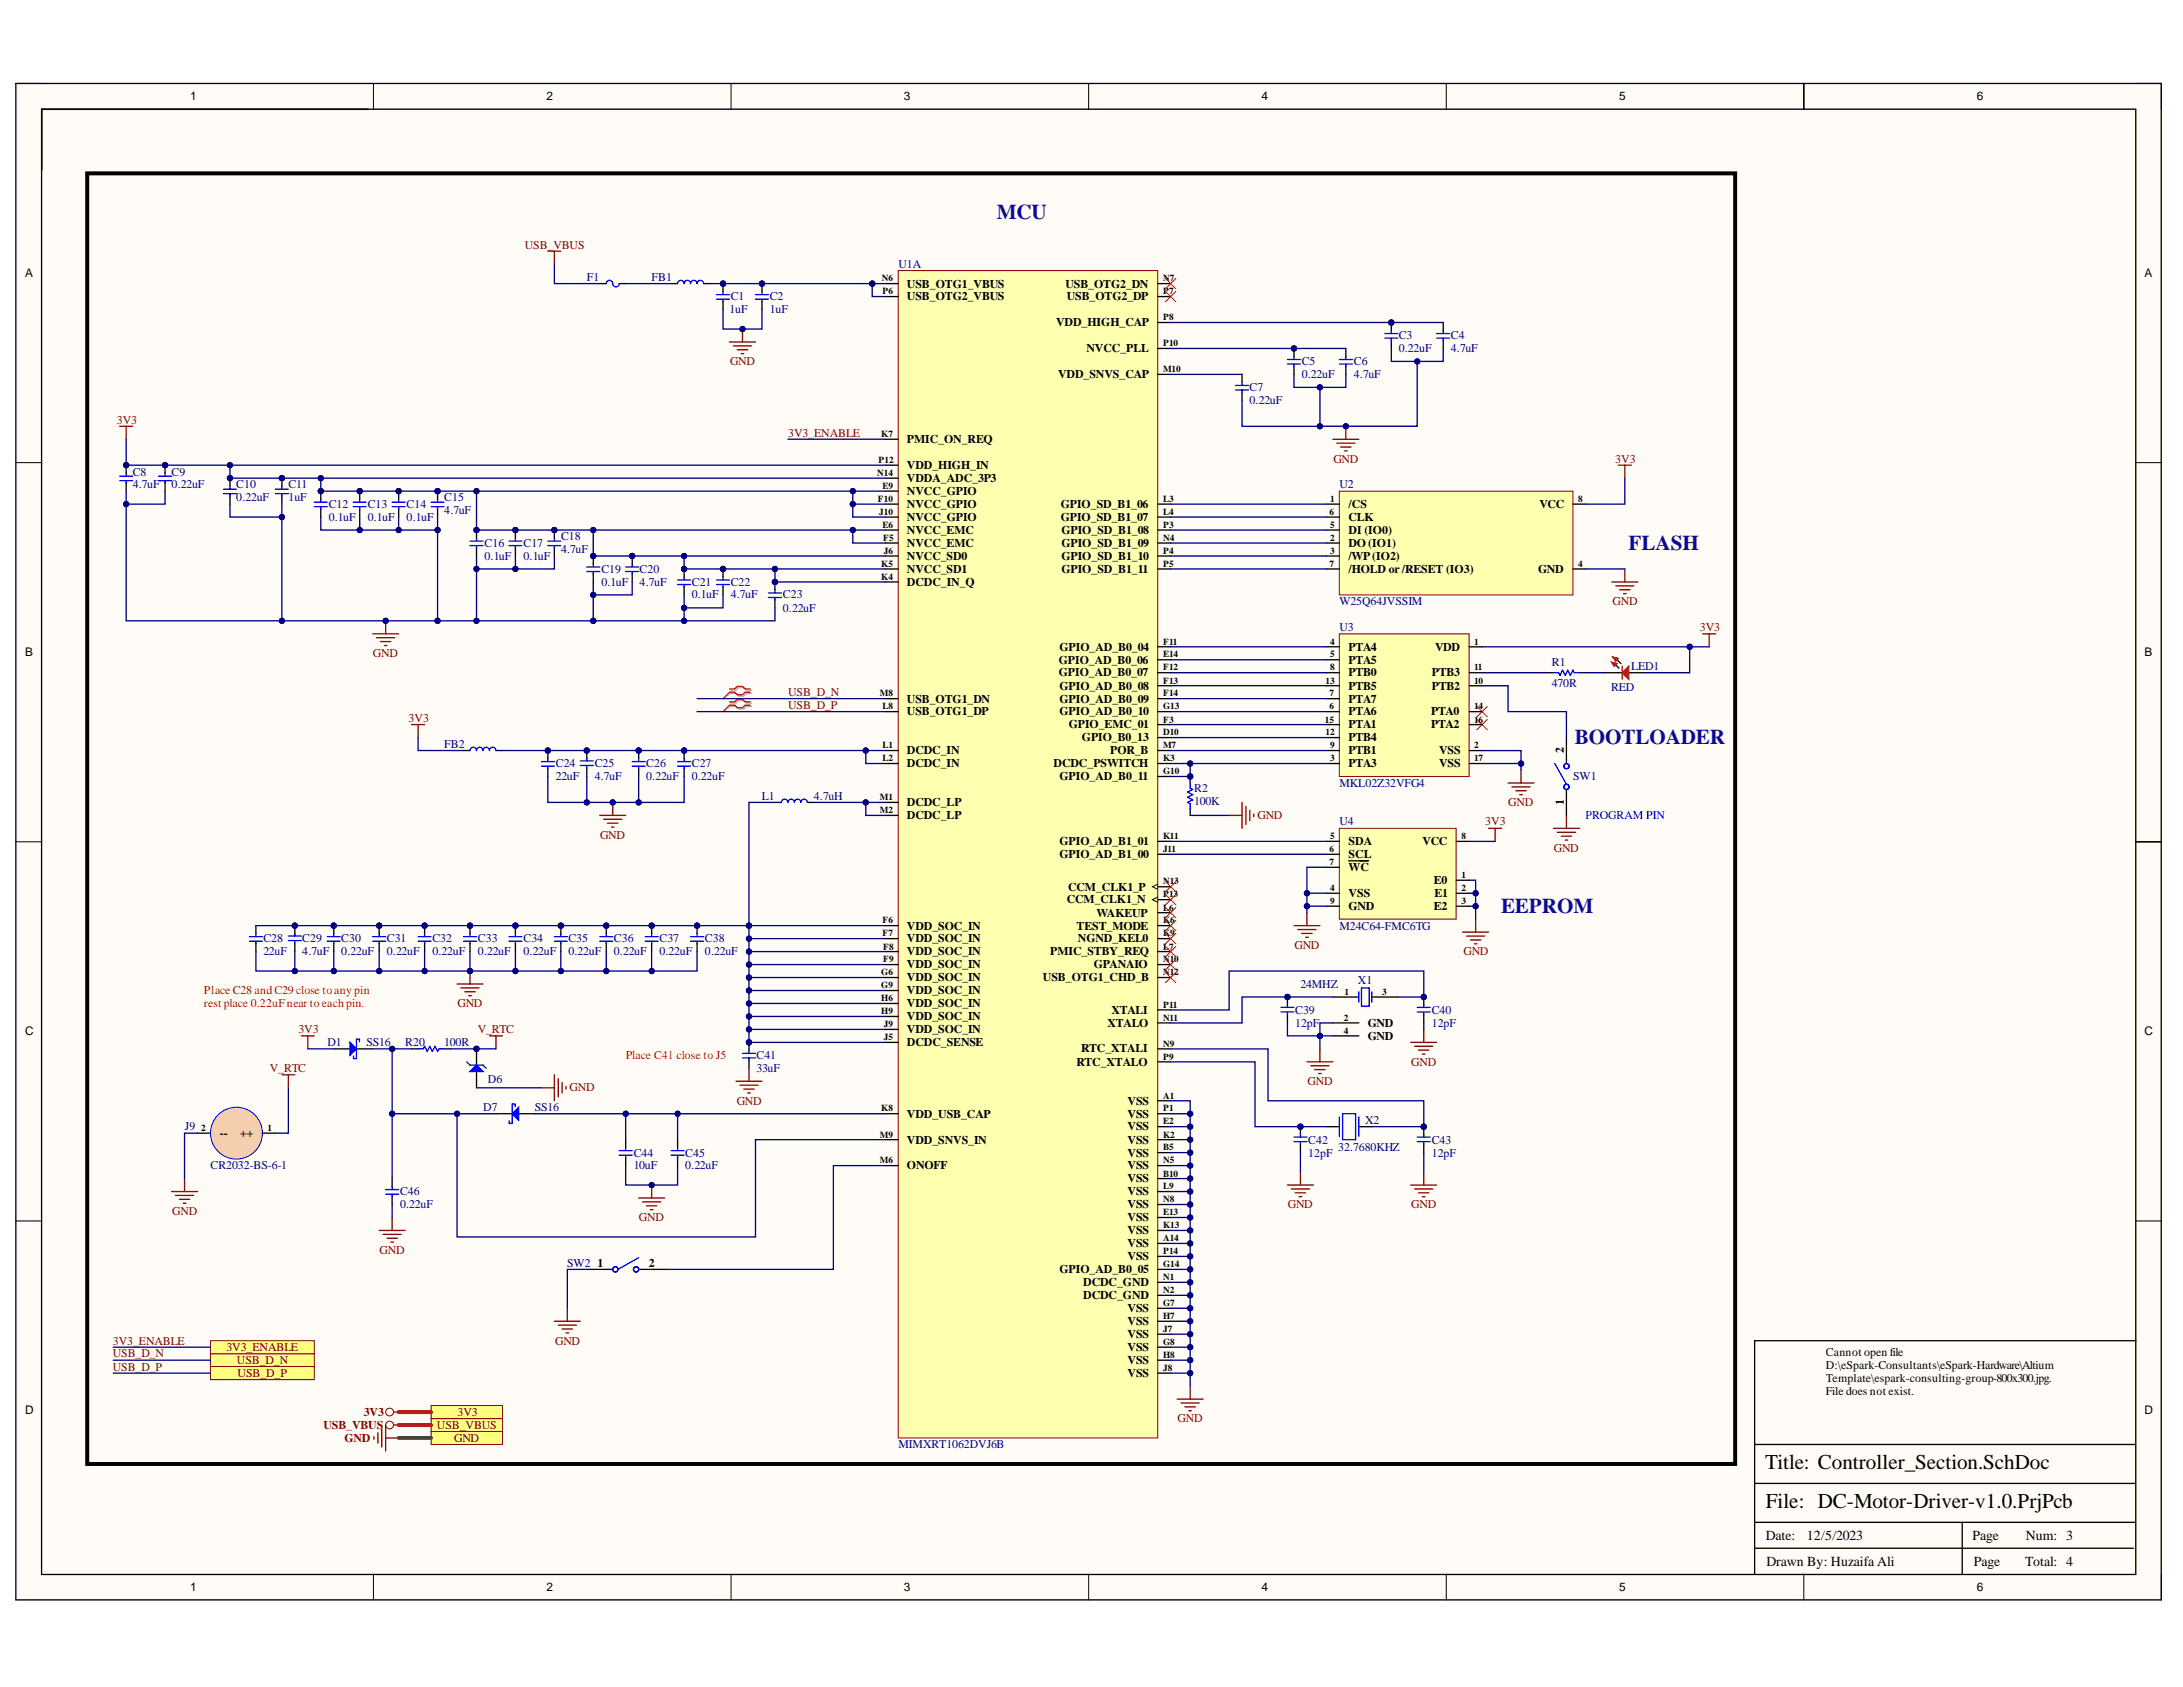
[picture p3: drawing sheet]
<svg xmlns="http://www.w3.org/2000/svg" width="279mm" height="216mm" viewBox="0 0 279 216" stroke-linecap="round" stroke-linejoin="round" font-family="sans-serif">
<defs><g id="words">
<g font-size="2.7" fill="#0b0b8e">
<text x="127.6" y="28">MCU</text>
<text x="208.4" y="70.3">FLASH</text>
<text x="201.6" y="95.3">BOOTLOADER</text>
<text x="192.1" y="116.9">EEPROM</text>
</g>
<g font-size="2.7">
<text x="225.9" y="188.1">Title: Controller_Section.SchDoc</text>
<text x="226" y="193">File: DC-Motor-Driver-v1.0.PrjPcb</text>
</g>
<g font-size="1.8">
<text x="226" y="197.1">Date:</text>
<text x="231.2" y="197.1">12/5/2023</text>
<text x="252.4" y="197.1">Page</text>
<text x="259.3" y="197.1">Num: 3</text>
<text x="226.1" y="200.4">Drawn By: Huzaifa Ali</text>
<text x="252.6" y="200.4">Page</text>
<text x="259.2" y="200.4">Total: 4</text>
</g>
<g font-size="1.5">
<text x="24.3" y="12.8">1</text>
<text x="70" y="12.8">2</text>
<text x="115.7" y="12.8">3</text>
<text x="161.5" y="12.8">4</text>
<text x="207.2" y="12.8">5</text>
<text x="253" y="12.8">6</text>
<text x="3.2" y="35.5">A</text>
<text x="274.5" y="35.5">A</text>
<text x="116.1" y="36.8">USB_OTG1_VBUS</text>
<text x="116.1" y="38.4">USB_OTG2_VBUS</text>
<text x="135.2" y="41.7">VDD_HIGH_CAP</text>
<text x="136.4" y="36.8">USB_OTG2_DN</text>
<text x="136.5" y="38.4">USB_OTG2_DP</text>
<text x="139.1" y="45.1">NVCC_PLL</text>
<text x="135.4" y="48.4">VDD_SNVS_CAP</text>
<text x="116.1" y="56.7">PMIC_ON_REQ</text>
<text x="116.1" y="61.6">VDDA_ADC_3P3</text>
<text x="116.1" y="60">VDD_HIGH_IN</text>
<text x="116.1" y="63.3">NVCC_GPIO</text>
<text x="116.1" y="65">NVCC_GPIO</text>
<text x="135.8" y="65">GPIO_SD_B1_06</text>
<text x="172.6" y="65">/CS</text>
<text x="197" y="65">VCC</text>
<text x="116.1" y="66.6">NVCC_GPIO</text>
<text x="116.1" y="68.3">NVCC_EMC</text>
<text x="116.1" y="70">NVCC_EMC</text>
<text x="116.1" y="71.6">NVCC_SD0</text>
<text x="135.8" y="66.6">GPIO_SD_B1_07</text>
<text x="135.9" y="68.3">GPIO_SD_B1_08</text>
<text x="135.9" y="70">GPIO_SD_B1_09</text>
<text x="135.9" y="71.6">GPIO_SD_B1_10</text>
<text x="172.6" y="70">DO (IO1)</text>
<text x="172.6" y="71.6">/WP(IO2)</text>
<text x="172.6" y="68.3">DI (IO0)</text>
<text x="172.6" y="66.6">CLK</text>
<text x="116.1" y="73.3">NVCC_SD1</text>
<text x="116.1" y="75">DCDC_IN_Q</text>
<text x="135.9" y="73.3">GPIO_SD_B1_11</text>
<text x="172.6" y="73.3">/HOLD or /RESET (IO3)</text>
<text x="196.9" y="73.3">GND</text>
<text x="3.2" y="83.9">B</text>
<text x="135.6" y="83.3">GPIO_AD_B0_04</text>
<text x="172.6" y="83.3">PTA4</text>
<text x="183.7" y="83.3">VDD</text>
<text x="274.5" y="83.9">B</text>
<text x="116.1" y="89.9">USB_OTG1_DN</text>
<text x="135.5" y="85">GPIO_AD_B0_06</text>
<text x="135.5" y="86.6">GPIO_AD_B0_07</text>
<text x="135.6" y="88.2">GPIO_AD_B0_08</text>
<text x="135.6" y="89.9">GPIO_AD_B0_09</text>
<text x="172.6" y="89.9">PTA7</text>
<text x="172.6" y="88.2">PTB5</text>
<text x="172.6" y="86.6">PTB0</text>
<text x="172.6" y="85">PTA5</text>
<text x="183.2" y="86.6">PTB3</text>
<text x="183.2" y="88.2">PTB2</text>
<text x="116.1" y="91.5">USB_OTG1_DP</text>
<text x="135.6" y="91.5">GPIO_AD_B0_10</text>
<text x="136.8" y="93.2">GPIO_EMC_01</text>
<text x="138.5" y="94.8">GPIO_B0_13</text>
<text x="172.6" y="94.8">PTB4</text>
<text x="172.6" y="93.2">PTA1</text>
<text x="172.6" y="91.5">PTA6</text>
<text x="183.2" y="91.5">PTA0</text>
<text x="183.2" y="93.2">PTA2</text>
<text x="116.1" y="96.5">DCDC_IN</text>
<text x="116.1" y="98.2">DCDC_IN</text>
<text x="134.8" y="98.2">DCDC_PSWITCH</text>
<text x="135.6" y="99.8">GPIO_AD_B0_11</text>
<text x="142.1" y="96.5">POR_B</text>
<text x="172.6" y="98.2">PTA3</text>
<text x="172.6" y="96.5">PTB1</text>
<text x="184.2" y="96.5">VSS</text>
<text x="184.2" y="98.2">VSS</text>
<text x="200.1" y="96.4" transform="rotate(-90 200.1 96.4)">2</text>
<text x="116.1" y="103.2">DCDC_LP</text>
<text x="116.1" y="104.8">DCDC_LP</text>
<text x="200.1" y="103" transform="rotate(-90 200.1 103)">1</text>
<text x="135.6" y="109.8">GPIO_AD_B1_00</text>
<text x="135.6" y="108.2">GPIO_AD_B1_01</text>
<text x="172.6" y="109.8">SCL</text>
<text x="172.6" y="111.5">WC</text>
<text x="172.6" y="108.2">SDA</text>
<text x="182.1" y="108.2">VCC</text>
<text x="183.5" y="113.2">E0</text>
<text x="116.1" y="119">VDD_SOC_IN</text>
<text x="136.5" y="115.6">CCM_CLK1_N</text>
<text x="136.7" y="114">CCM_CLK1_P</text>
<text x="137.8" y="119">TEST_MODE</text>
<text x="140.3" y="117.3">WAKEUP</text>
<text x="172.6" y="114.8">VSS</text>
<text x="172.6" y="116.5">GND</text>
<text x="183.5" y="116.5">E2</text>
<text x="183.6" y="114.8">E1</text>
<text x="116.1" y="120.6">VDD_SOC_IN</text>
<text x="116.1" y="122.3">VDD_SOC_IN</text>
<text x="116.1" y="123.9">VDD_SOC_IN</text>
<text x="116.1" y="125.6">VDD_SOC_IN</text>
<text x="133.5" y="125.6">USB_OTG1_CHD_B</text>
<text x="134.4" y="122.3">PMIC_STBY_REQ</text>
<text x="138" y="120.6">NGND_KEL0</text>
<text x="140" y="123.9">GPANAIO</text>
<text x="116.1" y="127.3">VDD_SOC_IN</text>
<text x="116.1" y="128.9">VDD_SOC_IN</text>
<text x="116.1" y="130.6">VDD_SOC_IN</text>
<text x="141.8" y="131.4">XTALO</text>
<text x="142.3" y="129.7">XTALI</text>
<text x="175.1" y="131.4">GND</text>
<text x="3.2" y="132.5">C</text>
<text x="116.1" y="132.2">VDD_SOC_IN</text>
<text x="116.1" y="133.8">DCDC_SENSE</text>
<text x="137.8" y="136.4">RTC_XTALO</text>
<text x="138.4" y="134.7">RTC_XTALI</text>
<text x="175.1" y="133.1">GND</text>
<text x="274.5" y="132.5">C</text>
<text x="116.1" y="143.1">VDD_USB_CAP</text>
<text x="144.3" y="141.4">VSS</text>
<text x="144.3" y="143.1">VSS</text>
<text x="28.1" y="145.5">--</text>
<text x="30.8" y="145.5">++</text>
<text x="116.1" y="146.3">VDD_SNVS_IN</text>
<text x="116.1" y="149.6">ONOFF</text>
<text x="144.3" y="148">VSS</text>
<text x="144.3" y="144.7">VSS</text>
<text x="144.3" y="146.3">VSS</text>
<text x="144.3" y="149.6">VSS</text>
<text x="144.3" y="151.3">VSS</text>
<text x="144.3" y="152.9">VSS</text>
<text x="144.3" y="154.6">VSS</text>
<text x="144.3" y="159.6">VSS</text>
<text x="144.3" y="156.3">VSS</text>
<text x="144.3" y="157.9">VSS</text>
<text x="144.3" y="161.3">VSS</text>
<text x="76.5" y="162.1">1</text>
<text x="83" y="162.1">2</text>
<text x="135.6" y="162.9">GPIO_AD_B0_05</text>
<text x="138.6" y="164.6">DCDC_GND</text>
<text x="138.6" y="166.3">DCDC_GND</text>
<text x="144.3" y="167.9">VSS</text>
<text x="144.3" y="172.9">VSS</text>
<text x="144.3" y="169.6">VSS</text>
<text x="144.3" y="171.3">VSS</text>
<text x="233.7" y="173.5">Cannot open file</text>
<text x="144.3" y="174.6">VSS</text>
<text x="144.3" y="176.2">VSS</text>
<text x="233.7" y="175.2">D:\eSpark-Consultants\eSpark-Hardware\Altium</text>
<text x="233.7" y="176.9">Template\espark-consulting-group-800x300.jpg.</text>
<text x="233.7" y="178.5">File does not exist.</text>
<text x="3.2" y="181">D</text>
<text x="274.5" y="181">D</text>
<text x="24.3" y="203.6">1</text>
<text x="70" y="203.6">2</text>
<text x="115.7" y="203.6">3</text>
<text x="161.5" y="203.6">4</text>
<text x="207.2" y="203.6">5</text>
<text x="253" y="203.6">6</text>
</g>
<g font-size="1.5" fill="#800000">
<text x="67.2" y="31.8">USB_VBUS</text>
<text x="93.4" y="46.7">GND</text>
<text x="15" y="54.2">3V3</text>
<text x="100.9" y="55.9">3V3_ENABLE</text>
<text x="170.7" y="59.2">GND</text>
<text x="206.7" y="59.2">3V3</text>
<text x="206.4" y="77.4">GND</text>
<text x="217.5" y="80.7">3V3</text>
<text x="47.7" y="84.1">GND</text>
<text x="100.9" y="89.1">USB_D_N</text>
<text x="52.3" y="92.4">3V3</text>
<text x="100.9" y="90.7">USB_D_P</text>
<text x="76.8" y="107.3">GND</text>
<text x="160.9" y="104.8">GND</text>
<text x="190.1" y="105.6">3V3</text>
<text x="193" y="103.2">GND</text>
<text x="198.9" y="109">GND</text>
<text x="165.7" y="121.4">GND</text>
<text x="187.3" y="122.3">GND</text>
<text x="58.5" y="128.9">GND</text>
<text x="34.6" y="137.2">V_RTC</text>
<text x="38.2" y="132.2">3V3</text>
<text x="61.2" y="132.2">V_RTC</text>
<text x="180.6" y="136.4">GND</text>
<text x="72.9" y="139.7">GND</text>
<text x="94.3" y="141.4">GND</text>
<text x="167.4" y="138.8">GND</text>
<text x="22.1" y="155.5">GND</text>
<text x="164.8" y="154.6">GND</text>
<text x="180.6" y="154.6">GND</text>
<text x="48.6" y="160.4">GND</text>
<text x="81.8" y="156.3">GND</text>
<text x="14.4" y="173.7">USB_D_N</text>
<text x="14.4" y="172.1">3V3_ENABLE</text>
<text x="29" y="172.9">3V3_ENABLE</text>
<text x="71.1" y="172.1">GND</text>
<text x="14.4" y="175.4">USB_D_P</text>
<text x="30.3" y="174.6">USB_D_N</text>
<text x="30.4" y="176.2">USB_D_P</text>
<text x="41.4" y="182.8">USB_VBUS</text>
<text x="44.1" y="184.5">GND</text>
<text x="46.6" y="181.2">3V3</text>
<text x="55.9" y="182.8">USB_VBUS</text>
<text x="58.1" y="184.5">GND</text>
<text x="58.5" y="181.2">3V3</text>
<text x="150.7" y="182">GND</text>
</g>
<g font-size="1.5" fill="#000080">
<text x="75.1" y="36">F1</text>
<text x="83.4" y="36">FB1</text>
<text x="115" y="34.3">U1A</text>
<text x="93.4" y="40.1">1uF</text>
<text x="93.5" y="38.4">C1</text>
<text x="98.5" y="38.4">C2</text>
<text x="98.5" y="40.1">1uF</text>
<text x="166.6" y="46.7">C5</text>
<text x="173.3" y="46.7">C6</text>
<text x="179" y="43.4">C3</text>
<text x="179" y="45.1">0.22uF</text>
<text x="185.7" y="43.4">C4</text>
<text x="185.7" y="45.1">4.7uF</text>
<text x="159.9" y="50.1">C7</text>
<text x="159.9" y="51.7">0.22uF</text>
<text x="166.6" y="48.4">0.22uF</text>
<text x="173.3" y="48.4">4.7uF</text>
<text x="17" y="60.9">C8</text>
<text x="17" y="62.5">4.7uF</text>
<text x="22" y="60.9">C9</text>
<text x="22" y="62.5">0.22uF</text>
<text x="30.2" y="62.5">C10</text>
<text x="30.2" y="64.2">0.22uF</text>
<text x="36.9" y="62.5">C11</text>
<text x="36.9" y="64.2">1uF</text>
<text x="42.1" y="65">C12</text>
<text x="47.1" y="65">C13</text>
<text x="52" y="65">C14</text>
<text x="56.9" y="64.2">C15</text>
<text x="56.9" y="65.8">4.7uF</text>
<text x="171.4" y="62.5">U2</text>
<text x="42.1" y="66.6">0.1uF</text>
<text x="47.1" y="66.6">0.1uF</text>
<text x="52" y="66.6">0.1uF</text>
<text x="62" y="70">C16</text>
<text x="62" y="71.6">0.1uF</text>
<text x="67" y="70">C17</text>
<text x="67" y="71.6">0.1uF</text>
<text x="71.8" y="69.2">C18</text>
<text x="71.8" y="70.8">4.7uF</text>
<text x="77" y="73.3">C19</text>
<text x="77" y="75">0.1uF</text>
<text x="81.9" y="73.3">C20</text>
<text x="81.9" y="75">4.7uF</text>
<text x="88.5" y="75">C21</text>
<text x="88.5" y="76.6">0.1uF</text>
<text x="93.5" y="75">C22</text>
<text x="93.5" y="76.6">4.7uF</text>
<text x="100.2" y="76.6">C23</text>
<text x="171.4" y="77.4">W25Q64JVSSIM</text>
<text x="100.2" y="78.3">0.22uF</text>
<text x="171.4" y="80.7">U3</text>
<text x="198.6" y="85.2">R1</text>
<text x="198.6" y="87.9">470R</text>
<text x="206.2" y="88.4">RED</text>
<text x="208.8" y="85.7">LED1</text>
<text x="56.9" y="95.7">FB2</text>
<text x="71.1" y="98.2">C24</text>
<text x="71.1" y="99.8">22uF</text>
<text x="76.1" y="98.2">C25</text>
<text x="76.1" y="99.8">4.7uF</text>
<text x="82.7" y="98.2">C26</text>
<text x="82.7" y="99.8">0.22uF</text>
<text x="88.5" y="98.2">C27</text>
<text x="88.5" y="99.8">0.22uF</text>
<text x="152.8" y="101.3">R2</text>
<text x="171.4" y="100.7">MKL02Z32VFG4</text>
<text x="201.3" y="99.8">SW1</text>
<text x="97.5" y="102.3">L1</text>
<text x="104.2" y="102.3">4.7uH</text>
<text x="152.8" y="103">100K</text>
<text x="171.4" y="105.6">U4</text>
<text x="171.4" y="119">M24C64-FMC6TG</text>
<text x="33.7" y="120.6">C28</text>
<text x="33.7" y="122.3">22uF</text>
<text x="38.7" y="120.6">C29</text>
<text x="38.7" y="122.3">4.7uF</text>
<text x="43.7" y="120.6">C30</text>
<text x="43.7" y="122.3">0.22uF</text>
<text x="49.5" y="120.6">C31</text>
<text x="49.5" y="122.3">0.22uF</text>
<text x="55.3" y="120.6">C32</text>
<text x="55.3" y="122.3">0.22uF</text>
<text x="61.2" y="120.6">C33</text>
<text x="61.2" y="122.3">0.22uF</text>
<text x="67" y="120.6">C34</text>
<text x="67" y="122.3">0.22uF</text>
<text x="72.7" y="120.6">C35</text>
<text x="72.7" y="122.3">0.22uF</text>
<text x="78.6" y="120.6">C36</text>
<text x="78.6" y="122.3">0.22uF</text>
<text x="84.4" y="120.6">C37</text>
<text x="84.4" y="122.3">0.22uF</text>
<text x="90.2" y="120.6">C38</text>
<text x="90.2" y="122.3">0.22uF</text>
<text x="173.8" y="125.9">X1</text>
<text x="165.8" y="129.7">C39</text>
<text x="165.8" y="131.4">12pF</text>
<text x="166.4" y="126.4">24MHZ</text>
<text x="183.2" y="129.7">C40</text>
<text x="183.2" y="131.4">12pF</text>
<text x="41.9" y="133.8">D1</text>
<text x="46.9" y="133.8">SS16</text>
<text x="51.9" y="133.8">R20</text>
<text x="56.9" y="133.8">100R</text>
<text x="96.8" y="135.5">C41</text>
<text x="96.8" y="137.2">33uF</text>
<text x="61.8" y="142.2">D7</text>
<text x="62.4" y="138.7">D6</text>
<text x="68.4" y="142.2">SS16</text>
<text x="174.7" y="143.8">X2</text>
<text x="23.7" y="144.7">J9</text>
<text x="27" y="149.6">CR2032-BS-6-1</text>
<text x="81.1" y="148">C44</text>
<text x="81.1" y="149.6">10uF</text>
<text x="87.7" y="148">C45</text>
<text x="87.7" y="149.6">0.22uF</text>
<text x="167.5" y="146.3">C42</text>
<text x="167.5" y="148">12pF</text>
<text x="171.3" y="147.4">32.7680KHZ</text>
<text x="183.2" y="146.3">C43</text>
<text x="183.2" y="148">12pF</text>
<text x="51.2" y="152.9">C46</text>
<text x="51.2" y="154.6">0.22uF</text>
<text x="72.6" y="162.1">SW2</text>
<text x="115" y="185.4">MIMXRT1062DVJ6B</text>
</g>
<text font-size="1.5" fill="#00f" x="202.9" y="104.8">PROGRAM PIN</text>
<g font-size="1.5" fill="#f00">
<text x="26.1" y="127.3">Place C28 andC29 close toanypin</text>
<text x="26.1" y="128.9">rest place 0.22uFnear toeach pin.</text>
<text x="80.1" y="135.5">Place C41 close to J5</text>
</g>
<g font-size="1.2">
<text x="112.9" y="36">N6</text>
<text x="148.9" y="36">N7</text>
<text x="113" y="37.7">P6</text>
<text x="148.9" y="37.7">P7</text>
<text x="148.9" y="41">P8</text>
<text x="148.9" y="47.6">M10</text>
<text x="148.9" y="44.3">P10</text>
<text x="112.5" y="59.3">P12</text>
<text x="112.8" y="55.9">K7</text>
<text x="112.3" y="60.9">N14</text>
<text x="112.4" y="64.3">F10</text>
<text x="112.5" y="65.9">J10</text>
<text x="113" y="62.6">E9</text>
<text x="148.9" y="64.3">L3</text>
<text x="148.9" y="65.9">L4</text>
<text x="170.2" y="65.9">6</text>
<text x="170.2" y="64.3">1</text>
<text x="202" y="64.3">8</text>
<text x="113" y="67.6">E6</text>
<text x="113" y="69.2">F5</text>
<text x="113.1" y="70.9">J6</text>
<text x="148.9" y="67.6">P3</text>
<text x="148.9" y="69.2">N4</text>
<text x="148.9" y="70.9">P4</text>
<text x="170.2" y="69.2">2</text>
<text x="170.2" y="70.9">3</text>
<text x="170.2" y="67.6">5</text>
<text x="112.8" y="72.5">K5</text>
<text x="112.8" y="74.2">K4</text>
<text x="148.9" y="72.5">P5</text>
<text x="170.2" y="72.5">7</text>
<text x="202" y="72.5">4</text>
<text x="148.9" y="82.5">F11</text>
<text x="170.2" y="82.5">4</text>
<text x="188.7" y="82.5">1</text>
<text x="112.6" y="89.1">M8</text>
<text x="148.9" y="84.1">E14</text>
<text x="148.9" y="85.8">F12</text>
<text x="148.9" y="87.5">F13</text>
<text x="148.9" y="89.1">F14</text>
<text x="169.6" y="87.5">13</text>
<text x="170.2" y="89.1">7</text>
<text x="170.2" y="85.8">8</text>
<text x="170.2" y="84.1">5</text>
<text x="188.7" y="85.8">11</text>
<text x="188.7" y="87.5">10</text>
<text x="113" y="90.8">L8</text>
<text x="113" y="95.8">L1</text>
<text x="148.9" y="90.8">G13</text>
<text x="148.9" y="92.5">F3</text>
<text x="148.9" y="95.8">M7</text>
<text x="148.9" y="94.1">D10</text>
<text x="169.6" y="92.5">15</text>
<text x="169.6" y="94.1">12</text>
<text x="170.2" y="90.8">6</text>
<text x="170.2" y="95.8">9</text>
<text x="188.7" y="90.8">14</text>
<text x="188.7" y="92.5">16</text>
<text x="188.7" y="95.8">2</text>
<text x="113" y="97.5">L2</text>
<text x="148.9" y="97.5">K3</text>
<text x="148.9" y="99.1">G10</text>
<text x="170.2" y="97.5">3</text>
<text x="188.7" y="97.5">17</text>
<text x="112.6" y="102.4">M1</text>
<text x="112.6" y="104">M2</text>
<text x="148.9" y="107.4">K11</text>
<text x="170.2" y="107.4">5</text>
<text x="187.1" y="107.4">8</text>
<text x="148.9" y="113.2">N13</text>
<text x="148.9" y="109">J11</text>
<text x="170.2" y="109">6</text>
<text x="170.2" y="110.7">7</text>
<text x="187.1" y="112.4">1</text>
<text x="113" y="118.1">F6</text>
<text x="113" y="119.8">F7</text>
<text x="148.9" y="114.8">P13</text>
<text x="148.9" y="118.1">K6</text>
<text x="148.9" y="116.5">L6</text>
<text x="148.9" y="119.8">K9</text>
<text x="170.2" y="114">4</text>
<text x="170.2" y="115.7">9</text>
<text x="187.1" y="114">2</text>
<text x="187.1" y="115.7">3</text>
<text x="112.8" y="124.8">G6</text>
<text x="113" y="121.5">F8</text>
<text x="113" y="123.1">F9</text>
<text x="148.9" y="123.1">N10</text>
<text x="148.9" y="124.8">N12</text>
<text x="148.9" y="121.5">L7</text>
<text x="112.8" y="126.5">G9</text>
<text x="112.8" y="128.1">H6</text>
<text x="112.8" y="129.8">H9</text>
<text x="113.1" y="131.5">J9</text>
<text x="148.9" y="128.9">P11</text>
<text x="148.9" y="130.6">N11</text>
<text x="172" y="130.6">2</text>
<text x="172.1" y="127.3">1</text>
<text x="176.9" y="127.3">3</text>
<text x="113.1" y="133.1">J5</text>
<text x="148.9" y="133.9">N9</text>
<text x="148.9" y="135.6">P9</text>
<text x="172" y="132.3">4</text>
<text x="112.8" y="142.2">K8</text>
<text x="148.9" y="140.6">A1</text>
<text x="148.9" y="143.9">E2</text>
<text x="148.9" y="142.2">P1</text>
<text x="25.8" y="144.7">2</text>
<text x="34.2" y="144.7">1</text>
<text x="112.6" y="145.6">M9</text>
<text x="112.6" y="148.9">M6</text>
<text x="148.9" y="147.2">B5</text>
<text x="148.9" y="145.6">K2</text>
<text x="148.9" y="148.9">N5</text>
<text x="148.9" y="150.6">B10</text>
<text x="148.9" y="155.6">E13</text>
<text x="148.9" y="152.2">L9</text>
<text x="148.9" y="153.9">N8</text>
<text x="148.9" y="158.8">A14</text>
<text x="148.9" y="157.2">K13</text>
<text x="148.9" y="160.5">P14</text>
<text x="148.9" y="167.1">G7</text>
<text x="148.9" y="163.8">N1</text>
<text x="148.9" y="165.5">N2</text>
<text x="148.9" y="162.1">G14</text>
<text x="148.9" y="172.1">G8</text>
<text x="148.9" y="168.8">H7</text>
<text x="148.9" y="173.8">H8</text>
<text x="148.9" y="170.5">J7</text>
<text x="148.9" y="175.5">J8</text>
</g>
</g></defs>
<g fill="#fffcf8">
<path d="M2 10.7h274.6v194.1h-274.6z" fill-rule="evenodd"/>
<path d="M5.4 14h267.9v187.5h-267.9z" fill-rule="evenodd"/>
</g>
<g fill="none" stroke="#000" stroke-width=".13">
<path d="M2 10.7h3.3M47.8 10.7v3.3M93.6 10.7v3.3M139.3 10.7v3.3M185.1 10.7v3.3M230.9 10.7v3.3M273.3 10.7h3.3v3.3M2 59.2h3.3M273.3 59.2h3.3M2 107.7h3.3M273.3 107.7h3.3M2 156.3h3.3"/>
<path d="M273.3 156.3h3.3M47.8 201.5v3.3M93.6 201.5v3.3M139.3 201.5v3.3M185.1 201.5v3.3M230.9 201.5v3.3M276.6 201.5v3.3"/>
</g>
<g fill="none" stroke="#000" stroke-width=".17">
<path d="M2 10.7h274.6v194.1h-274.6zM5.3 14h268.1v187.5h-268.1zM5.3 14v7.7M230.9 10.7v3.3M198 86.1h.8M202.2 86.1h.8M273.4 107.7h3.2M273.4 171.6h-48.8v29.9M224.6 198.1h48.5M224.6 194.8h48.6M224.6 189.8h48.6M224.6 184.9h48.6"/>
<path d="M251.1 194.8v6.7"/>
</g>
<g fill="none" stroke="#800000" stroke-width=".17">
<path d="M207.1 59.5h1.7M208 59.5v1.7M206.3 74.5h3.3M206.8 75h2.3M207.3 75.5h1.3M207.8 76h.3M208 72.8v1.7M194.7 98.5v1.7M217.9 81.1h1.7M218.8 81.1v1.7M193 100.2h3.3M193.5 100.7h2.3"/>
<path d="M194 101.2h1.3M194.5 101.7h.3"/>
</g>
<path d="M198.8 86.1h.7l.2 .3 .3-.6 .3 .6 .4-.6 .3 .6 .3-.6 .2 .3h.7" fill="none" stroke="#00f" stroke-width=".17"/>
<path d="M189 90.4l1.4 1.3M189 92.1l1.4 1.3M190.4 90.4l-1.4 1.3M190.4 92.1l-1.4 1.3" fill="none" stroke="#f00" stroke-width=".13"/>
<circle cx="92.5" cy="36.3" r=".33" fill="#000080"/>
<circle cx="92.5" cy="36.3" r=".33" fill="none" stroke="#000080" stroke-width=".13"/>
<path d="M92.5 36.3v1M92.5 38.5v1.1" fill="none" stroke="#000" stroke-width=".17"/>
<path d="M91.7 38.3h1.7M91.7 37.7h1.7M92.5 37.3v.3M92.5 38.3v.3" fill="none" stroke="#00f" stroke-width=".17"/>
<circle cx="92.5" cy="36.3" r=".33" fill="#000080"/>
<circle cx="92.5" cy="36.3" r=".33" fill="none" stroke="#000080" stroke-width=".13"/>
<circle cx="97.5" cy="36.3" r=".33" fill="#000080"/>
<circle cx="97.5" cy="36.3" r=".33" fill="none" stroke="#000080" stroke-width=".13"/>
<path d="M97.5 36.3v1M97.5 38.5v1.1" fill="none" stroke="#000" stroke-width=".17"/>
<path d="M96.7 38.3h1.7M96.7 37.7h1.7M97.5 37.3v.3M97.5 38.3v.3" fill="none" stroke="#00f" stroke-width=".17"/>
<circle cx="97.5" cy="36.3" r=".33" fill="#000080"/>
<circle cx="97.5" cy="36.3" r=".33" fill="none" stroke="#000080" stroke-width=".13"/>
<circle cx="16.1" cy="59.5" r=".33" fill="#000080"/>
<circle cx="16.1" cy="59.5" r=".33" fill="none" stroke="#000080" stroke-width=".13"/>
<path d="M16.1 59.5v1M16.1 61.8v1.1" fill="none" stroke="#000" stroke-width=".17"/>
<path d="M15.3 61.5h1.7M15.3 60.9h1.7M16.1 60.5v.4M16.1 61.5v.4" fill="none" stroke="#00f" stroke-width=".17"/>
<circle cx="16.1" cy="59.5" r=".33" fill="#000080"/>
<circle cx="16.1" cy="59.5" r=".33" fill="none" stroke="#000080" stroke-width=".13"/>
<circle cx="21.1" cy="59.5" r=".33" fill="#000080"/>
<circle cx="21.1" cy="59.5" r=".33" fill="none" stroke="#000080" stroke-width=".13"/>
<path d="M21.1 59.5v1M21.1 61.8v1.1" fill="none" stroke="#000" stroke-width=".17"/>
<path d="M20.3 61.5h1.7M20.3 60.9h1.7M21.1 60.5v.4M21.1 61.5v.4" fill="none" stroke="#00f" stroke-width=".17"/>
<circle cx="21.1" cy="59.5" r=".33" fill="#000080"/>
<circle cx="21.1" cy="59.5" r=".33" fill="none" stroke="#000080" stroke-width=".13"/>
<circle cx="29.4" cy="61.2" r=".33" fill="#000080"/>
<circle cx="29.4" cy="61.2" r=".33" fill="none" stroke="#000080" stroke-width=".13"/>
<path d="M29.4 61.2v1M29.4 63.4v1.1" fill="none" stroke="#000" stroke-width=".17"/>
<path d="M28.6 63.2h1.7M28.6 62.6h1.7M29.4 62.2v.3M29.4 63.2v.3" fill="none" stroke="#00f" stroke-width=".17"/>
<circle cx="29.4" cy="61.2" r=".33" fill="#000080"/>
<circle cx="29.4" cy="61.2" r=".33" fill="none" stroke="#000080" stroke-width=".13"/>
<circle cx="36.1" cy="61.2" r=".33" fill="#000080"/>
<circle cx="36.1" cy="61.2" r=".33" fill="none" stroke="#000080" stroke-width=".13"/>
<path d="M36.1 61.2v1M36.1 63.4v1.1" fill="none" stroke="#000" stroke-width=".17"/>
<path d="M35.2 63.2h1.7M35.2 62.6h1.7M36.1 62.2v.3M36.1 63.2v.3" fill="none" stroke="#00f" stroke-width=".17"/>
<circle cx="36.1" cy="61.2" r=".33" fill="#000080"/>
<circle cx="36.1" cy="61.2" r=".33" fill="none" stroke="#000080" stroke-width=".13"/>
<circle cx="56" cy="62.9" r=".33" fill="#000080"/>
<circle cx="56" cy="62.9" r=".33" fill="none" stroke="#000080" stroke-width=".13"/>
<path d="M56 62.9v1M56 65.1v1.1" fill="none" stroke="#000" stroke-width=".17"/>
<path d="M55.2 64.8h1.6M55.2 64.3h1.6M56 63.9v.3M56 64.8v.4" fill="none" stroke="#00f" stroke-width=".17"/>
<circle cx="56" cy="62.9" r=".33" fill="#000080"/>
<circle cx="56" cy="62.9" r=".33" fill="none" stroke="#000080" stroke-width=".13"/>
<circle cx="70.9" cy="67.8" r=".33" fill="#000080"/>
<circle cx="70.9" cy="67.8" r=".33" fill="none" stroke="#000080" stroke-width=".13"/>
<path d="M71 67.8v1M71 70.1v1.1" fill="none" stroke="#000" stroke-width=".17"/>
<path d="M70.1 69.8h1.7M70.1 69.2h1.7M71 68.8v.4M71 69.8v.4" fill="none" stroke="#00f" stroke-width=".17"/>
<circle cx="70.9" cy="67.8" r=".33" fill="#000080"/>
<circle cx="70.9" cy="67.8" r=".33" fill="none" stroke="#000080" stroke-width=".13"/>
<circle cx="80.9" cy="71.2" r=".33" fill="#000080"/>
<circle cx="80.9" cy="71.2" r=".33" fill="none" stroke="#000080" stroke-width=".13"/>
<path d="M80.9 71.2v.9M80.9 73.4v1.1" fill="none" stroke="#000" stroke-width=".17"/>
<path d="M80.1 73.1h1.6M80.1 72.6h1.6M80.9 72.1v.4M80.9 73.1v.4" fill="none" stroke="#00f" stroke-width=".17"/>
<circle cx="80.9" cy="71.2" r=".33" fill="#000080"/>
<circle cx="80.9" cy="71.2" r=".33" fill="none" stroke="#000080" stroke-width=".13"/>
<circle cx="92.5" cy="72.8" r=".33" fill="#000080"/>
<circle cx="92.5" cy="72.8" r=".33" fill="none" stroke="#000080" stroke-width=".13"/>
<path d="M92.5 72.8v1M92.5 75.1v1" fill="none" stroke="#000" stroke-width=".17"/>
<path d="M91.7 74.8h1.7M91.7 74.2h1.7M92.5 73.8v.3M92.5 74.8v.3" fill="none" stroke="#00f" stroke-width=".17"/>
<circle cx="92.5" cy="72.8" r=".33" fill="#000080"/>
<circle cx="92.5" cy="72.8" r=".33" fill="none" stroke="#000080" stroke-width=".13"/>
<circle cx="70.1" cy="96.1" r=".33" fill="#000080"/>
<circle cx="70.1" cy="96.1" r=".33" fill="none" stroke="#000080" stroke-width=".13"/>
<path d="M70.1 96.1v.9M70.1 98.3v1.1" fill="none" stroke="#000" stroke-width=".17"/>
<path d="M69.3 98h1.7M69.3 97.5h1.7M70.1 97v.4M70.1 98v.4" fill="none" stroke="#00f" stroke-width=".17"/>
<circle cx="70.1" cy="96.1" r=".33" fill="#000080"/>
<circle cx="70.1" cy="96.1" r=".33" fill="none" stroke="#000080" stroke-width=".13"/>
<path d="M85.9 36.3h.8M90.1 36.3h.8" fill="none" stroke="#000" stroke-width=".17"/>
<path d="M86.7 36.3a.42 .42 0 0 1 .4-.4 .42 .42 0 0 1 .5 .4 .41 .41 0 0 1 .4-.4 .41 .41 0 0 1 .4 .4 .41 .41 0 0 1 .4-.4 .41 .41 0 0 1 .4 .4 .42 .42 0 0 1 .4-.4 .42 .42 0 0 1 .5 .4" fill="none" stroke="#00f" stroke-width=".17"/>
<circle cx="75.1" cy="96.1" r=".33" fill="#000080"/>
<circle cx="75.1" cy="96.1" r=".33" fill="none" stroke="#000080" stroke-width=".13"/>
<path d="M75.1 96.1v1" fill="none" stroke="#000" stroke-width=".17"/>
<circle cx="75.1" cy="96.1" r=".33" fill="#000080"/>
<circle cx="75.1" cy="96.1" r=".33" fill="none" stroke="#000080" stroke-width=".13"/>
<path d="M74.3 97.4h1.6M74.3 98h1.6M75.1 97v.4M75.1 98v.4" fill="none" stroke="#00f" stroke-width=".17"/>
<path d="M75.1 98.4v1" fill="none" stroke="#000" stroke-width=".17"/>
<circle cx="99.2" cy="74.5" r=".33" fill="#000080"/>
<circle cx="99.2" cy="74.5" r=".33" fill="none" stroke="#000080" stroke-width=".13"/>
<path d="M99.2 74.5v1M99.2 76.7v1.1" fill="none" stroke="#000" stroke-width=".17"/>
<path d="M98.4 76.5h1.6M98.4 75.9h1.6M99.2 75.5v.3M99.2 76.5v.3" fill="none" stroke="#00f" stroke-width=".17"/>
<circle cx="99.2" cy="74.5" r=".33" fill="#000080"/>
<circle cx="99.2" cy="74.5" r=".33" fill="none" stroke="#000080" stroke-width=".13"/>
<path d="M49.4 79.5v1.6M47.7 81.1h3.3M48.2 81.6h2.3M48.7 82.1h1.3M49.2 82.6h.3" fill="none" stroke="#800000" stroke-width=".17"/>
<circle cx="49.4" cy="79.5" r=".33" fill="#000080"/>
<circle cx="49.4" cy="79.5" r=".33" fill="none" stroke="#000080" stroke-width=".13"/>
<circle cx="81.7" cy="96.1" r=".33" fill="#000080"/>
<circle cx="81.7" cy="96.1" r=".33" fill="none" stroke="#000080" stroke-width=".13"/>
<path d="M81.7 96.1v.9M81.7 98.3v1.1" fill="none" stroke="#000" stroke-width=".17"/>
<path d="M80.9 98h1.7M80.9 97.5h1.7M81.7 97v.4M81.7 98v.4" fill="none" stroke="#00f" stroke-width=".17"/>
<circle cx="81.7" cy="96.1" r=".33" fill="#000080"/>
<circle cx="81.7" cy="96.1" r=".33" fill="none" stroke="#000080" stroke-width=".13"/>
<circle cx="87.6" cy="96.1" r=".33" fill="#000080"/>
<circle cx="87.6" cy="96.1" r=".33" fill="none" stroke="#000080" stroke-width=".13"/>
<path d="M87.6 96.1v.9M87.6 98.3v1.1" fill="none" stroke="#000" stroke-width=".17"/>
<path d="M86.7 98h1.7M86.7 97.5h1.7M87.6 97v.4M87.6 98v.4" fill="none" stroke="#00f" stroke-width=".17"/>
<circle cx="87.6" cy="96.1" r=".33" fill="#000080"/>
<circle cx="87.6" cy="96.1" r=".33" fill="none" stroke="#000080" stroke-width=".13"/>
<path d="M76.8 104.4h3.3M77.3 104.9h2.3M77.8 105.4h1.3M78.3 105.8h.3M78.4 102.7v1.7" fill="none" stroke="#800000" stroke-width=".17"/>
<circle cx="78.4" cy="102.7" r=".33" fill="#000080"/>
<circle cx="78.4" cy="102.7" r=".33" fill="none" stroke="#000080" stroke-width=".13"/>
<path d="M15.3 54.6h1.7M16.1 54.6v1.6M52.7 92.7h1.6M53.5 92.7v1.7" fill="none" stroke="#800000" stroke-width=".17"/>
<path d="M59.3 96.1h.9M63.5 96.1h.8M99.2 102.7h.8M103.3 102.7h.9" fill="none" stroke="#000" stroke-width=".17"/>
<path d="M60.2 96.1a.42 .42 0 0 1 .4-.5 .42 .42 0 0 1 .4 .5 .41 .41 0 0 1 .4-.5 .41 .41 0 0 1 .4 .5 .41 .41 0 0 1 .4-.5 .41 .41 0 0 1 .4 .5 .41 .41 0 0 1 .5-.5 .41 .41 0 0 1 .4 .5M100 102.7a.41 .41 0 0 1 .4-.4 .41 .41 0 0 1 .4 .4 .41 .41 0 0 1 .5-.4 .41 .41 0 0 1 .4 .4 .41 .41 0 0 1 .4-.4 .41 .41 0 0 1 .4 .4 .42 .42 0 0 1 .4-.4 .42 .42 0 0 1 .4 .4" fill="none" stroke="#00f" stroke-width=".17"/>
<circle cx="95.9" cy="133.4" r=".33" fill="#000080"/>
<circle cx="95.9" cy="133.4" r=".33" fill="none" stroke="#000080" stroke-width=".13"/>
<path d="M95.9 133.4v1M95.9 135.6v1.1" fill="none" stroke="#000" stroke-width=".17"/>
<path d="M95 135.4h1.7M95 134.8h1.7M95.9 134.4v.3M95.9 135.4v.3" fill="none" stroke="#00f" stroke-width=".17"/>
<circle cx="95.9" cy="133.4" r=".33" fill="#000080"/>
<circle cx="95.9" cy="133.4" r=".33" fill="none" stroke="#000080" stroke-width=".13"/>
<circle cx="89.2" cy="118.5" r=".33" fill="#000080"/>
<circle cx="89.2" cy="118.5" r=".33" fill="none" stroke="#000080" stroke-width=".13"/>
<path d="M89.2 118.5v1M89.2 120.7v1.1" fill="none" stroke="#000" stroke-width=".17"/>
<path d="M88.4 119.9h1.7M89.2 119.5v.3M88.4 120.5h1.7M89.2 120.5v.3" fill="none" stroke="#00f" stroke-width=".17"/>
<circle cx="89.2" cy="118.5" r=".33" fill="#000080"/>
<circle cx="89.2" cy="118.5" r=".33" fill="none" stroke="#000080" stroke-width=".13"/>
<circle cx="37.7" cy="118.5" r=".33" fill="#000080"/>
<circle cx="37.7" cy="118.5" r=".33" fill="none" stroke="#000080" stroke-width=".13"/>
<path d="M37.7 118.5v1" fill="none" stroke="#000" stroke-width=".17"/>
<circle cx="37.7" cy="118.5" r=".33" fill="#000080"/>
<circle cx="37.7" cy="118.5" r=".33" fill="none" stroke="#000080" stroke-width=".13"/>
<path d="M31.9 119.9h1.7M32.8 119.5v.3M36.9 119.8h1.7M37.7 119.5v.3M31.9 120.5h1.7M32.8 120.5v.3M36.9 120.4h1.7M37.7 120.5v.3" fill="none" stroke="#00f" stroke-width=".17"/>
<path d="M32.8 118.5v1M32.8 120.7v1.1M37.7 120.8v1" fill="none" stroke="#000" stroke-width=".17"/>
<circle cx="83.4" cy="118.5" r=".33" fill="#000080"/>
<circle cx="83.4" cy="118.5" r=".33" fill="none" stroke="#000080" stroke-width=".13"/>
<path d="M83.4 118.5v1M83.4 120.7v1.1" fill="none" stroke="#000" stroke-width=".17"/>
<path d="M82.6 119.9h1.6M83.4 119.5v.3M82.6 120.5h1.6M83.4 120.5v.3" fill="none" stroke="#00f" stroke-width=".17"/>
<circle cx="83.4" cy="118.5" r=".33" fill="#000080"/>
<circle cx="83.4" cy="118.5" r=".33" fill="none" stroke="#000080" stroke-width=".13"/>
<circle cx="77.6" cy="118.5" r=".33" fill="#000080"/>
<circle cx="77.6" cy="118.5" r=".33" fill="none" stroke="#000080" stroke-width=".13"/>
<path d="M77.6 118.5v1M77.6 120.7v1.1" fill="none" stroke="#000" stroke-width=".17"/>
<path d="M76.8 119.9h1.6M77.6 119.5v.3M76.8 120.5h1.6M77.6 120.5v.3" fill="none" stroke="#00f" stroke-width=".17"/>
<circle cx="77.6" cy="118.5" r=".33" fill="#000080"/>
<circle cx="77.6" cy="118.5" r=".33" fill="none" stroke="#000080" stroke-width=".13"/>
<circle cx="71.8" cy="118.5" r=".33" fill="#000080"/>
<circle cx="71.8" cy="118.5" r=".33" fill="none" stroke="#000080" stroke-width=".13"/>
<path d="M71.8 118.5v1M71.8 120.7v1.1" fill="none" stroke="#000" stroke-width=".17"/>
<path d="M71 119.9h1.6M71.8 119.5v.3M71 120.5h1.6M71.8 120.5v.3" fill="none" stroke="#00f" stroke-width=".17"/>
<circle cx="71.8" cy="118.5" r=".33" fill="#000080"/>
<circle cx="71.8" cy="118.5" r=".33" fill="none" stroke="#000080" stroke-width=".13"/>
<circle cx="66" cy="118.5" r=".33" fill="#000080"/>
<circle cx="66" cy="118.5" r=".33" fill="none" stroke="#000080" stroke-width=".13"/>
<path d="M66 118.5v1M66 120.7v1.1" fill="none" stroke="#000" stroke-width=".17"/>
<path d="M65.1 119.9h1.7M66 119.5v.3M65.1 120.5h1.7M66 120.5v.3" fill="none" stroke="#00f" stroke-width=".17"/>
<circle cx="66" cy="118.5" r=".33" fill="#000080"/>
<circle cx="66" cy="118.5" r=".33" fill="none" stroke="#000080" stroke-width=".13"/>
<circle cx="60.2" cy="118.5" r=".33" fill="#000080"/>
<circle cx="60.2" cy="118.5" r=".33" fill="none" stroke="#000080" stroke-width=".13"/>
<path d="M60.2 118.5v1M60.2 120.7v1.1" fill="none" stroke="#000" stroke-width=".17"/>
<path d="M59.3 119.9h1.7M60.2 119.5v.3M59.3 120.5h1.7M60.2 120.5v.3" fill="none" stroke="#00f" stroke-width=".17"/>
<circle cx="60.2" cy="118.5" r=".33" fill="#000080"/>
<circle cx="60.2" cy="118.5" r=".33" fill="none" stroke="#000080" stroke-width=".13"/>
<circle cx="54.3" cy="118.5" r=".33" fill="#000080"/>
<circle cx="54.3" cy="118.5" r=".33" fill="none" stroke="#000080" stroke-width=".13"/>
<path d="M54.3 118.5v1M54.3 120.7v1.1" fill="none" stroke="#000" stroke-width=".17"/>
<path d="M53.5 119.9h1.7M54.3 119.5v.3M53.5 120.5h1.7M54.3 120.5v.3" fill="none" stroke="#00f" stroke-width=".17"/>
<circle cx="54.3" cy="118.5" r=".33" fill="#000080"/>
<circle cx="54.3" cy="118.5" r=".33" fill="none" stroke="#000080" stroke-width=".13"/>
<circle cx="48.5" cy="118.5" r=".33" fill="#000080"/>
<circle cx="48.5" cy="118.5" r=".33" fill="none" stroke="#000080" stroke-width=".13"/>
<path d="M48.5 118.5v1M48.5 120.7v1.1" fill="none" stroke="#000" stroke-width=".17"/>
<path d="M47.7 119.9h1.7M48.5 119.5v.3M47.7 120.5h1.7M48.5 120.5v.3" fill="none" stroke="#00f" stroke-width=".17"/>
<circle cx="48.5" cy="118.5" r=".33" fill="#000080"/>
<circle cx="48.5" cy="118.5" r=".33" fill="none" stroke="#000080" stroke-width=".13"/>
<circle cx="42.7" cy="118.5" r=".33" fill="#000080"/>
<circle cx="42.7" cy="118.5" r=".33" fill="none" stroke="#000080" stroke-width=".13"/>
<path d="M42.7 118.5v1M42.7 120.7v1.1" fill="none" stroke="#000" stroke-width=".17"/>
<path d="M41.9 119.9h1.6M42.7 119.5v.3M41.9 120.5h1.6M42.7 120.5v.3" fill="none" stroke="#00f" stroke-width=".17"/>
<circle cx="42.7" cy="118.5" r=".33" fill="#000080"/>
<circle cx="42.7" cy="118.5" r=".33" fill="none" stroke="#000080" stroke-width=".13"/>
<path d="M58.5 125.9h3.3M59 126.4h2.3M59.5 126.9h1.3M60 127.4h.3M60.2 124.3v1.6" fill="none" stroke="#800000" stroke-width=".17"/>
<circle cx="60.2" cy="124.3" r=".33" fill="#000080"/>
<circle cx="60.2" cy="124.3" r=".33" fill="none" stroke="#000080" stroke-width=".13"/>
<path d="M93.4 43.8h3.3M93.9 44.3h2.3M94.4 44.8h1.3M94.9 45.3h.3M95 42.1v1.7M94.2 138.4h3.3M94.7 138.9h2.3M95.2 139.4h1.3M95.7 139.9h.3M95.9 136.7v1.7" fill="none" stroke="#800000" stroke-width=".17"/>
<circle cx="95" cy="42.1" r=".33" fill="#000080"/>
<circle cx="95" cy="42.1" r=".33" fill="none" stroke="#000080" stroke-width=".13"/>
<path d="M157.3 104.4h1.7M159 102.7v3.3M159.5 103.2v2.3M160 103.7v1.3M160.5 104.2v.3" fill="none" stroke="#800000" stroke-width=".17"/>
<path d="M172.3 44.6v1M172.3 46.8v1.1" fill="none" stroke="#000" stroke-width=".17"/>
<path d="M171.4 46.6h1.7M171.4 46h1.7M172.3 45.6v.3M172.3 46.6v.3" fill="none" stroke="#00f" stroke-width=".17"/>
<circle cx="165.6" cy="44.6" r=".33" fill="#000080"/>
<circle cx="165.6" cy="44.6" r=".33" fill="none" stroke="#000080" stroke-width=".13"/>
<path d="M165.6 44.6v1M165.6 46.8v1.1" fill="none" stroke="#000" stroke-width=".17"/>
<path d="M164.8 46.6h1.6M164.8 46h1.6M165.6 45.6v.3M165.6 46.6v.3" fill="none" stroke="#00f" stroke-width=".17"/>
<circle cx="165.6" cy="44.6" r=".33" fill="#000080"/>
<circle cx="165.6" cy="44.6" r=".33" fill="none" stroke="#000080" stroke-width=".13"/>
<path d="M115 34.6h33.2v149.4h-33.2z" fill-rule="evenodd" fill="#ffffb0"/>
<path d="M115 34.6h33.2v149.4h-33.2z" fill="none" stroke="#800000" stroke-width=".13"/>
<g fill="none" stroke="#000" stroke-width=".17">
<path d="M113.3 36.3h1.7M113.3 38h1.7M148.2 36.3h1.6M148.2 38h1.6M113.3 56.2h1.7M113.3 59.5h1.7M148.2 41.3h1.6M148.2 47.9h1.6M148.2 44.6h1.6M159 47.9v1M159 50.2v1M184.7 41.3v1"/>
<path d="M184.7 43.5v1.1M113.3 61.2h1.7M113.3 62.9h1.7M113.3 64.5h1.7M113.3 66.2h1.7M113.3 67.8h1.7M113.3 69.5h1.7M113.3 71.2h1.7M113.3 72.8h1.7M113.3 74.5h1.7M148.2 64.5h1.6M148.2 66.2h1.6"/>
<path d="M148.2 67.8h1.6M148.2 69.5h1.6M148.2 71.2h1.6M148.2 72.8h1.6M113.3 91.1h1.7M113.3 89.4h1.7M113.3 96.1h1.7M113.3 97.7h1.7M148.2 91.1h1.6M148.2 89.4h1.6M148.2 96.1h1.6M148.2 97.7h1.6"/>
<path d="M148.2 82.8h1.6M148.2 84.4h1.6M148.2 86.1h1.6M148.2 87.8h1.6M148.2 92.7h1.6M148.2 99.4h1.6M148.2 94.4h1.6M113.3 102.7h1.7M113.3 104.4h1.7M113.3 118.5h1.7M148.2 113.5h1.6M148.2 115.1h1.6"/>
<path d="M148.2 118.5h1.6M148.2 116.8h1.6M148.2 109.3h1.6M148.2 107.7h1.6M113.3 123.4h1.7M113.3 125.1h1.7M113.3 121.8h1.7M113.3 120.1h1.7M113.3 126.8h1.7M113.3 128.4h1.7M113.3 130.1h1.7M113.3 131.7h1.7"/>
<path d="M113.3 133.4h1.7M148.2 129.3h1.6M148.2 130.9h1.6M148.2 134.2h1.6M148.2 135.9h1.6M148.2 123.4h1.6M148.2 125.1h1.6M148.2 121.8h1.6M148.2 120.1h1.6M113.3 142.5h1.7M113.3 145.9h1.7M113.3 149.2h1.7"/>
<path d="M148.2 142.5h1.6M148.2 145.9h1.6M148.2 149.2h1.6M148.2 140.9h1.6M148.2 159.1h1.6M148.2 147.5h1.6M148.2 150.8h1.6M148.2 144.2h1.6M148.2 155.8h1.6M148.2 157.5h1.6M148.2 152.5h1.6M148.2 154.2h1.6"/>
<path d="M148.2 167.4h1.6M148.2 172.4h1.6M148.2 169.1h1.6M148.2 170.8h1.6M148.2 160.8h1.6M148.2 164.1h1.6M148.2 165.8h1.6M148.2 162.5h1.6M148.2 174.1h1.6M148.2 175.7h1.6"/>
</g>
<path d="M148.2 113.2l-.7 .3 .7 .3M148.2 114.8l-.7 .3 .7 .4" fill="none" stroke="#000" stroke-width=".13"/>
<path d="M158.1 49.9h1.7M158.1 49.3h1.7M159 48.9v.3M159 49.9v.3M183.9 43.3h1.6M183.9 42.7h1.6M184.7 42.3v.3M184.7 43.3v.3" fill="none" stroke="#00f" stroke-width=".17"/>
<circle cx="178.1" cy="41.3" r=".33" fill="#000080"/>
<circle cx="178.1" cy="41.3" r=".33" fill="none" stroke="#000080" stroke-width=".13"/>
<path d="M178.1 41.3v1M178.1 43.5v1.1" fill="none" stroke="#000" stroke-width=".17"/>
<path d="M177.2 43.3h1.7M177.2 42.7h1.7M178.1 42.3v.3M178.1 43.3v.3" fill="none" stroke="#00f" stroke-width=".17"/>
<circle cx="178.1" cy="41.3" r=".33" fill="#000080"/>
<circle cx="178.1" cy="41.3" r=".33" fill="none" stroke="#000080" stroke-width=".13"/>
<path d="M170.6 56.2h3.3M171.1 56.7h2.3M171.6 57.2h1.3M172.1 57.7h.3M172.3 54.6v1.6" fill="none" stroke="#800000" stroke-width=".17"/>
<circle cx="172.3" cy="54.6" r=".33" fill="#000080"/>
<circle cx="172.3" cy="54.6" r=".33" fill="none" stroke="#000080" stroke-width=".13"/>
<path d="M150.7 179.1h3.3M151.2 179.6h2.3M152.3 177.4v1.7M151.7 180h1.3M152.2 180.5h.3" fill="none" stroke="#800000" stroke-width=".17"/>
<path d="M170.6 127.6h3.3M170.6 130.9h3.3M170.6 132.6h3.3M175.6 127.6h3.3" fill="none" stroke="#000" stroke-width=".17"/>
<path d="M173.9 126.9v1.4M174.3 126.4h.9v2.4h-.9zM175.6 126.9v1.4" fill="none" stroke="#00f" stroke-width=".17"/>
<circle cx="182.2" cy="127.6" r=".33" fill="#000080"/>
<circle cx="182.2" cy="127.6" r=".33" fill="none" stroke="#000080" stroke-width=".13"/>
<path d="M182.2 127.6v1.1" fill="none" stroke="#000" stroke-width=".17"/>
<circle cx="182.2" cy="127.6" r=".33" fill="#000080"/>
<circle cx="182.2" cy="127.6" r=".33" fill="none" stroke="#000080" stroke-width=".13"/>
<path d="M181.4 128.9h1.6M181.4 129.5h1.6M182.2 128.6v.3M182.2 129.6v.3" fill="none" stroke="#00f" stroke-width=".17"/>
<path d="M182.2 129.9v1" fill="none" stroke="#000" stroke-width=".17"/>
<path d="M167.3 135.9h3.3M167.8 136.4h2.3M168.3 136.9h1.3M168.8 137.4h.3M168.9 134.2v1.7" fill="none" stroke="#800000" stroke-width=".17"/>
<circle cx="164.8" cy="127.6" r=".33" fill="#000080"/>
<circle cx="164.8" cy="127.6" r=".33" fill="none" stroke="#000080" stroke-width=".13"/>
<path d="M164.8 127.6v1.1" fill="none" stroke="#000" stroke-width=".17"/>
<circle cx="164.8" cy="127.6" r=".33" fill="#000080"/>
<circle cx="164.8" cy="127.6" r=".33" fill="none" stroke="#000080" stroke-width=".13"/>
<path d="M163.9 128.9h1.7M163.9 129.5h1.7M164.8 128.6v.3M164.8 129.6v.3" fill="none" stroke="#00f" stroke-width=".17"/>
<path d="M164.8 129.9v1" fill="none" stroke="#000" stroke-width=".17"/>
<path d="M180.6 133.4h3.3M181.1 133.9h2.3M181.6 134.4h1.3M182.1 134.9h.3M182.2 131.7v1.7" fill="none" stroke="#800000" stroke-width=".17"/>
<circle cx="166.4" cy="144.2" r=".33" fill="#000080"/>
<circle cx="166.4" cy="144.2" r=".33" fill="none" stroke="#000080" stroke-width=".13"/>
<path d="M166.4 144.2v1.1" fill="none" stroke="#000" stroke-width=".17"/>
<circle cx="166.4" cy="144.2" r=".33" fill="#000080"/>
<circle cx="166.4" cy="144.2" r=".33" fill="none" stroke="#000080" stroke-width=".13"/>
<path d="M165.6 145.5h1.7M165.6 146.1h1.7M166.4 145.2v.3M166.4 146.2v.3" fill="none" stroke="#00f" stroke-width=".17"/>
<path d="M166.4 146.5v1" fill="none" stroke="#000" stroke-width=".17"/>
<circle cx="182.2" cy="144.2" r=".33" fill="#000080"/>
<circle cx="182.2" cy="144.2" r=".33" fill="none" stroke="#000080" stroke-width=".13"/>
<path d="M182.2 144.2v1.1" fill="none" stroke="#000" stroke-width=".17"/>
<circle cx="182.2" cy="144.2" r=".33" fill="#000080"/>
<circle cx="182.2" cy="144.2" r=".33" fill="none" stroke="#000080" stroke-width=".13"/>
<path d="M77.6 36.3a.41 .41 0 0 1 .4-.4 .41 .41 0 0 1 .4 .4 .41 .41 0 0 0 .4 .4 .41 .41 0 0 0 .5-.4M85.9 147.8h1.7M85.9 147.3h1.7M86.7 146.8v.4M86.7 147.8v.4M181.4 145.5h1.6M181.4 146.1h1.6M182.2 145.2v.3M182.2 146.2v.3" fill="none" stroke="#00f" stroke-width=".17"/>
<path d="M76.8 36.3h.8M79.3 36.3h.8M86.7 145.9v.9M86.7 148.1v1.1M182.2 146.5v1" fill="none" stroke="#000" stroke-width=".17"/>
<g fill="none" stroke="#800000" stroke-width=".17">
<path d="M70.1 32.1h1.7M71 32.1v1.7M165.6 118.5h3.3M166.1 119h2.3M166.6 119.5h1.3M167.1 120h.3M167.3 116.8v1.7M190.5 106h1.7M191.4 106v1.7M81.7 153.3h3.4M82.2 153.8h2.4M82.7 154.3h1.4"/>
<path d="M83.2 154.8h.4M83.4 151.7v1.6M164.8 151.7h3.3M165.3 152.2h2.3M165.8 152.7h1.3M166.3 153.2h.3M166.4 150v1.7M180.6 151.7h3.3M181.1 152.2h2.3M181.6 152.7h1.3M182.1 153.2h.3M182.2 150v1.7"/>
</g>
<path d="M93.5 88.3h.7l.3-.3h.7l.3 .3h.7M93.5 88.7h.7l.3 .4h.7l.3-.4h.7M93.5 90h.7l.3-.3h.7l.3 .3h.7M93.5 90.4h.7l.3 .3h.7l.3-.3h.7" fill="none" stroke="#d0a19e" stroke-width=".17"/>
<path d="M93.5 88.7l-1 .7M93.5 90.4l-1 .7" fill="none" stroke="#d0a19e" stroke-width=".13"/>
<path d="M93.4 88.2h.6l.4-.4h.6l.4 .4h.6M93.4 88.6h.6l.4 .3h.6l.4-.3h.6M93.4 89.8h.6l.4-.3h.6l.4 .3h.6M93.4 90.2h.6l.4 .4h.6l.4-.4h.6" fill="none" stroke="#f00" stroke-width=".17"/>
<path d="M93.4 88.6l-.9 .8M93.4 90.2l-.9 .9" fill="none" stroke="#f00" stroke-width=".13"/>
<circle cx="83.4" cy="151.7" r=".33" fill="#000080"/>
<circle cx="83.4" cy="151.7" r=".33" fill="none" stroke="#000080" stroke-width=".13"/>
<path d="M71 169.1h3.3M71.4 169.6h2.4M71.9 170.1h1.4M72.4 170.6h.4M72.6 167.4v1.7" fill="none" stroke="#800000" stroke-width=".17"/>
<g fill="none" stroke="#f00" stroke-width=".13">
<path d="M149.2 35.6l1.3 1.4M149.2 37.3l1.3 1.3M150.5 35.6l-1.3 1.4M150.5 37.3l-1.3 1.3M149.2 112.8l1.3 1.3M149.2 114.5l1.3 1.3M149.2 116.1l1.3 1.4M149.2 117.8l1.3 1.3M149.2 119.5l1.3 1.3M150.5 112.8l-1.3 1.3M150.5 114.5l-1.3 1.3M150.5 116.1l-1.3 1.4"/>
<path d="M150.5 117.8l-1.3 1.3M150.5 119.5l-1.3 1.3M149.2 124.4l1.3 1.4M149.2 121.1l1.3 1.3M149.2 122.8l1.3 1.3M150.5 124.4l-1.3 1.4M150.5 121.1l-1.3 1.3M150.5 122.8l-1.3 1.3"/>
</g>
<path d="M171.4 142.9v2.5M171.8 142.5v3.4M171.8 142.5h1.7v3.4h-1.7M173.9 142.9v2.5" fill="none" stroke="#00f" stroke-width=".17"/>
<path d="M169.8 144.2h1.6M173.9 144.2h1.7" fill="none" stroke="#000" stroke-width=".17"/>
<path d="M171.4 106h15v11.6h-15z" fill-rule="evenodd" fill="#ffffb0"/>
<path d="M171.4 106h15v11.6h-15z" fill="none" stroke="#800000" stroke-width=".13"/>
<path d="M169.8 107.7h1.6M169.8 109.3h1.6M169.8 111h1.6M169.8 114.3h1.6M169.8 116h1.6M172.6 110.2h2.6M186.4 107.7h1.6M186.4 112.7h1.6M186.4 114.3h1.6M186.4 116h1.6" fill="none" stroke="#000" stroke-width=".17"/>
<path d="M187.2 119.3h3.3M187.7 119.8h2.3M188.9 117.6v1.7M188.2 120.3h1.3M188.7 120.8h.3" fill="none" stroke="#800000" stroke-width=".17"/>
<path d="M171.4 62.9h29.9v13.2h-29.9z" fill-rule="evenodd" fill="#ffffb0"/>
<path d="M171.4 62.9h29.9v13.2h-29.9z" fill="none" stroke="#800000" stroke-width=".13"/>
<path d="M169.8 64.5h1.6M169.8 69.5h1.6M169.8 71.2h1.6M169.8 72.8h1.6M169.8 67.8h1.6M169.8 66.2h1.6M201.3 64.5h1.7M201.3 72.8h1.7M206.8 85.1l.4 .4" fill="none" stroke="#000" stroke-width=".17"/>
<path d="M206.2 84.7l.8 .2-.4 .4 .2-.2-.2 .2z" fill-rule="evenodd" fill="#c00"/>
<path d="M206.2 84.7l.8 .2-.4 .4 .2-.2-.2 .2z" fill="none" stroke="#c00" stroke-width=".13"/>
<path d="M207 84.4l.5 .5" fill="none" stroke="#000" stroke-width=".17"/>
<path d="M206.4 84l.8 .2-.4 .4 .2-.2-.2 .2z" fill-rule="evenodd" fill="#c00"/>
<path d="M206.4 84l.8 .2-.4 .4 .2-.2-.2 .2z" fill="none" stroke="#c00" stroke-width=".13"/>
<path d="M205.5 86.1h2.1M208.5 86.1h2" fill="none" stroke="#000" stroke-width=".17"/>
<path d="M207.6 85.3v1.6" fill="none" stroke="#c00" stroke-width=".17"/>
<path d="M207.6 86.1l.9-.8v1.6z" fill="#c00"/>
<path d="M207.6 86.1l.9-.8v1.6z" fill="none" stroke="#c00" stroke-width=".17"/>
<path d="M198.8 106h3.4M199.3 106.5h2.4M199.8 107h1.3M200.3 107.5h.4M200.5 104.4v1.6M47.9 183.9v.3M48.4 183.4v1.3M48.9 182.9v2.3M49.4 182.4v3.3M49.4 184h1.6" fill="none" stroke="#800000" stroke-width=".17"/>
<path d="M11.2 22.2h210.9v165.2h-210.9z" fill="none" stroke="#000" stroke-width=".51"/>
<path d="M55.2 183.2h9.1v1.7h-9.1z" fill-rule="evenodd" fill="#ffff80"/>
<path d="M55.2 183.2h9.1v1.7h-9.1z" fill="none" stroke="#800000" stroke-width=".13"/>
<path d="M55.2 181.5h9.1v1.7h-9.1z" fill-rule="evenodd" fill="#ffff80"/>
<g fill="none" stroke="#800000" stroke-width=".13">
<path d="M55.2 181.5h9.1v1.7h-9.1z"/>
<circle cx="49.9" cy="180.7" r=".5"/>
<circle cx="49.9" cy="182.4" r=".5"/>
</g>
<path d="M50.4 182.4h.6M50.4 180.7h.6" fill="none" stroke="#800000" stroke-width=".17"/>
<path d="M55.2 179.9h9.1v1.6h-9.1z" fill-rule="evenodd" fill="#ffff80"/>
<path d="M55.2 179.9h9.1v1.6h-9.1z" fill="none" stroke="#800000" stroke-width=".13"/>
<path d="M26.9 173.2h13.3v1.7h-13.3z" fill-rule="evenodd" fill="#ffff80"/>
<path d="M26.9 173.2h13.3v1.7h-13.3z" fill="none" stroke="#800000" stroke-width=".13"/>
<path d="M26.9 174.9h13.3v1.7h-13.3z" fill-rule="evenodd" fill="#ffff80"/>
<path d="M26.9 174.9h13.3v1.7h-13.3z" fill="none" stroke="#800000" stroke-width=".13"/>
<path d="M26.9 171.6h13.3v1.6h-13.3z" fill-rule="evenodd" fill="#ffff80"/>
<path d="M26.9 171.6h13.3v1.6h-13.3z" fill="none" stroke="#800000" stroke-width=".13"/>
<circle cx="152.3" cy="99.4" r=".33" fill="#000080"/>
<circle cx="152.3" cy="99.4" r=".33" fill="none" stroke="#000080" stroke-width=".13"/>
<path d="M152.3 99.4v.8" fill="none" stroke="#000" stroke-width=".17"/>
<circle cx="152.3" cy="99.4" r=".33" fill="#000080"/>
<circle cx="152.3" cy="99.4" r=".33" fill="none" stroke="#000080" stroke-width=".13"/>
<path d="M152.3 103.5v.9" fill="none" stroke="#000" stroke-width=".17"/>
<path d="M152.3 100.2v.7l.4 .1-.7 .4 .7 .3-.7 .3 .7 .4-.7 .3 .3 .2v.6" fill="none" stroke="#00f" stroke-width=".17"/>
<path d="M171.4 81.1h16.6v18.3h-16.6z" fill-rule="evenodd" fill="#ffffb0"/>
<path d="M171.4 81.1h16.6v18.3h-16.6z" fill="none" stroke="#800000" stroke-width=".13"/>
<g fill="none" stroke="#000" stroke-width=".17">
<path d="M169.8 82.8h1.6M169.8 86.1h1.6M169.8 87.8h1.6M169.8 91.1h1.6M169.8 92.7h1.6M169.8 96.1h1.6M169.8 97.7h1.6M169.8 94.4h1.6M169.8 89.4h1.6M169.8 84.4h1.6M188 82.8h1.7M188 86.1h1.7"/>
<path d="M188 87.8h1.7M188 91.1h1.7M188 92.7h1.7M188 96.1h1.7M188 97.7h1.7M200.5 94.4v3.3M200.5 101v3.4M80.1 145.9v.9M80.1 148.1v1.1M75.1 162.5h3.3M81.7 162.5h3.4"/>
</g>
<g fill="none" stroke="#00f" stroke-width=".17">
<path d="M199 97.7l1.5 2.7M79.3 147.8h1.6M79.3 147.3h1.6M80.1 146.8v.4M80.1 147.8v.4M81.7 161l-2.6 1.5"/>
<circle cx="200.5" cy="98" r=".33"/>
<circle cx="200.5" cy="100.7" r=".33"/>
<circle cx="78.8" cy="162.5" r=".33"/>
<circle cx="81.4" cy="162.5" r=".33"/>
</g>
<circle cx="41.1" cy="62.9" r=".33" fill="#000080"/>
<circle cx="41.1" cy="62.9" r=".33" fill="none" stroke="#000080" stroke-width=".13"/>
<path d="M41.1 62.9v1M41.1 65.1v1.1" fill="none" stroke="#000" stroke-width=".17"/>
<path d="M40.2 64.8h1.7M40.2 64.3h1.7M41.1 63.9v.3M41.1 64.8v.4" fill="none" stroke="#00f" stroke-width=".17"/>
<circle cx="41.1" cy="62.9" r=".33" fill="#000080"/>
<circle cx="41.1" cy="62.9" r=".33" fill="none" stroke="#000080" stroke-width=".13"/>
<circle cx="46" cy="62.9" r=".33" fill="#000080"/>
<circle cx="46" cy="62.9" r=".33" fill="none" stroke="#000080" stroke-width=".13"/>
<path d="M46 62.9v1M46 65.1v1.1" fill="none" stroke="#000" stroke-width=".17"/>
<path d="M45.2 64.8h1.7M45.2 64.3h1.7M46 63.9v.3M46 64.8v.4" fill="none" stroke="#00f" stroke-width=".17"/>
<circle cx="46" cy="62.9" r=".33" fill="#000080"/>
<circle cx="46" cy="62.9" r=".33" fill="none" stroke="#000080" stroke-width=".13"/>
<circle cx="51" cy="62.9" r=".33" fill="#000080"/>
<circle cx="51" cy="62.9" r=".33" fill="none" stroke="#000080" stroke-width=".13"/>
<path d="M51 62.9v1M51 65.1v1.1" fill="none" stroke="#000" stroke-width=".17"/>
<path d="M50.2 64.8h1.7M50.2 64.3h1.7M51 63.9v.3M51 64.8v.4" fill="none" stroke="#00f" stroke-width=".17"/>
<circle cx="51" cy="62.9" r=".33" fill="#000080"/>
<circle cx="51" cy="62.9" r=".33" fill="none" stroke="#000080" stroke-width=".13"/>
<circle cx="61" cy="67.8" r=".33" fill="#000080"/>
<circle cx="61" cy="67.8" r=".33" fill="none" stroke="#000080" stroke-width=".13"/>
<path d="M61 67.8v1M61 70.1v1.1" fill="none" stroke="#000" stroke-width=".17"/>
<path d="M60.2 69.8h1.6M60.2 69.2h1.6M61 68.8v.4M61 69.8v.4" fill="none" stroke="#00f" stroke-width=".17"/>
<circle cx="61" cy="67.8" r=".33" fill="#000080"/>
<circle cx="61" cy="67.8" r=".33" fill="none" stroke="#000080" stroke-width=".13"/>
<circle cx="66" cy="67.8" r=".33" fill="#000080"/>
<circle cx="66" cy="67.8" r=".33" fill="none" stroke="#000080" stroke-width=".13"/>
<path d="M66 67.8v1M66 70.1v1.1" fill="none" stroke="#000" stroke-width=".17"/>
<path d="M65.1 69.8h1.7M65.1 69.2h1.7M66 68.8v.4M66 69.8v.4" fill="none" stroke="#00f" stroke-width=".17"/>
<circle cx="66" cy="67.8" r=".33" fill="#000080"/>
<circle cx="66" cy="67.8" r=".33" fill="none" stroke="#000080" stroke-width=".13"/>
<circle cx="75.9" cy="71.2" r=".33" fill="#000080"/>
<circle cx="75.9" cy="71.2" r=".33" fill="none" stroke="#000080" stroke-width=".13"/>
<path d="M75.9 71.2v.9M75.9 73.4v1.1" fill="none" stroke="#000" stroke-width=".17"/>
<path d="M75.1 73.1h1.7M75.1 72.6h1.7M75.9 72.1v.4M75.9 73.1v.4" fill="none" stroke="#00f" stroke-width=".17"/>
<circle cx="75.9" cy="71.2" r=".33" fill="#000080"/>
<circle cx="75.9" cy="71.2" r=".33" fill="none" stroke="#000080" stroke-width=".13"/>
<circle cx="87.6" cy="72.8" r=".33" fill="#000080"/>
<circle cx="87.6" cy="72.8" r=".33" fill="none" stroke="#000080" stroke-width=".13"/>
<path d="M87.6 72.8v1M87.6 75.1v1" fill="none" stroke="#000" stroke-width=".17"/>
<path d="M86.7 74.8h1.7M86.7 74.2h1.7M87.6 73.8v.3M87.6 74.8v.3" fill="none" stroke="#00f" stroke-width=".17"/>
<circle cx="87.6" cy="72.8" r=".33" fill="#000080"/>
<circle cx="87.6" cy="72.8" r=".33" fill="none" stroke="#000080" stroke-width=".13"/>
<path d="M50.2 150.8v1M50.2 153.1v1.1" fill="none" stroke="#000" stroke-width=".17"/>
<path d="M49.4 152.8h1.6M49.4 152.2h1.6M50.2 151.8v.4M50.2 152.8v.4" fill="none" stroke="#00f" stroke-width=".17"/>
<path d="M36.1 137.6h1.6M36.9 137.6v1.6M22 152.5h3.3M22.5 153h2.3M23 153.5h1.3M23.5 154h.3M23.6 150.8v1.7M48.5 157.5h3.4M49 158h2.4M49.5 158.5h1.4M50 159h.4M50.2 155.8v1.7" fill="none" stroke="#800000" stroke-width=".17"/>
<circle cx="30.3" cy="145" r="3.3" fill="#f9cb9c"/>
<circle cx="30.3" cy="145" r="3.3" fill="none" stroke="#00f" stroke-width=".13"/>
<path d="M42.7 134.2h2.1M45.6 134.2h2.1M25.3 145h1.6M33.6 145h1.6" fill="none" stroke="#000" stroke-width=".17"/>
<path d="M38.6 132.6h1.6M39.4 132.6v1.6M62.6 132.6h1.7M63.5 132.6v1.6" fill="none" stroke="#800000" stroke-width=".17"/>
<path d="M44.8 133.4l.8 .8-.8 .9z" fill="#00f"/>
<path d="M44.8 133.4l.8 .8-.8 .9zM45.2 135.1v.4h.4M46 133.3v-.3h-.4v2.5" fill="none" stroke="#00f" stroke-width=".17"/>
<circle cx="61" cy="134.2" r=".33" fill="#000080"/>
<circle cx="61" cy="134.2" r=".33" fill="none" stroke="#000080" stroke-width=".13"/>
<path d="M61 134.2v2.1M61 137.1v2.1" fill="none" stroke="#000" stroke-width=".17"/>
<circle cx="61" cy="134.2" r=".33" fill="#000080"/>
<circle cx="61" cy="134.2" r=".33" fill="none" stroke="#000080" stroke-width=".13"/>
<path d="M60.2 137.1l.8-.8 .8 .8z" fill="#00f"/>
<path d="M59.7 135.9l.5 .4h1.6l.4 .4M60.2 137.1l.8-.8 .8 .8z" fill="none" stroke="#00f" stroke-width=".17"/>
<path d="M69.3 139.2h1.7M71 137.6v3.3M71.4 138v2.4M71.9 138.5v1.4M72.4 139v.4" fill="none" stroke="#800000" stroke-width=".17"/>
<path d="M63.5 142.5h2.1M66.4 142.5h2.1" fill="none" stroke="#000" stroke-width=".17"/>
<path d="M65.6 142.5l.8-.8v1.7z" fill="#00f"/>
<path d="M53.5 134.2h.7l.1-.3 .4 .7 .3-.7 .3 .7 .4-.7 .3 .7 .2-.4h.6M65.2 143.4v.4h.3M65.6 142.5l.8-.8v1.7zM65.9 141.6v-.3h-.3v2.5" fill="none" stroke="#00f" stroke-width=".17"/>
<path d="M52.7 134.2h.8M56.8 134.2h.9" fill="none" stroke="#000" stroke-width=".17"/>
<path d="M149.8 72.8h20M149.8 64.5h20M149.8 66.2h20M149.8 67.8h20M149.8 69.5h20M149.8 71.2h20M203 72.8h5M208 61.2v3.3h-5M189.7 82.8h29.1" fill="none" stroke="#000080" stroke-width=".17"/>
<circle cx="216.3" cy="82.8" r=".33" fill="#000080"/>
<circle cx="216.3" cy="82.8" r=".33" fill="none" stroke="#000080" stroke-width=".13"/>
<path d="M216.3 82.8v3.3h-5.8" fill="none" stroke="#000080" stroke-width=".17"/>
<circle cx="216.3" cy="82.8" r=".33" fill="#000080"/>
<circle cx="216.3" cy="82.8" r=".33" fill="none" stroke="#000080" stroke-width=".13"/>
<path d="M189.7 97.7h5v.8M189.7 86.1h8.3M203 86.1h2.5" fill="none" stroke="#000080" stroke-width=".17"/>
<circle cx="194.7" cy="97.7" r=".33" fill="#000080"/>
<circle cx="194.7" cy="97.7" r=".33" fill="none" stroke="#000080" stroke-width=".13"/>
<path d="M189.7 96.1h5v1.6" fill="none" stroke="#000080" stroke-width=".17"/>
<circle cx="194.7" cy="97.7" r=".33" fill="#000080"/>
<circle cx="194.7" cy="97.7" r=".33" fill="none" stroke="#000080" stroke-width=".13"/>
<g fill="none" stroke="#000080" stroke-width=".17">
<path d="M100.8 56.2h12.5M109.1 64.5h4.2M149.8 82.8h20M149.8 84.4h20M149.8 86.1h20M149.8 87.8h20M149.8 89.4h20M149.8 91.1h20M149.8 92.7h20M149.8 96.1h20M149.8 94.4h20M149.8 107.7h20"/>
<path d="M149.8 109.3h20"/>
</g>
<circle cx="109.1" cy="64.5" r=".33" fill="#000080"/>
<circle cx="109.1" cy="64.5" r=".33" fill="none" stroke="#000080" stroke-width=".13"/>
<path d="M113.3 67.8h-4.2v1.7h4.2" fill="none" stroke="#000080" stroke-width=".17"/>
<circle cx="109.1" cy="67.8" r=".33" fill="#000080"/>
<circle cx="109.1" cy="67.8" r=".33" fill="none" stroke="#000080" stroke-width=".13"/>
<path d="M111.6 36.3h1.7" fill="none" stroke="#000080" stroke-width=".17"/>
<circle cx="111.6" cy="36.3" r=".33" fill="#000080"/>
<circle cx="111.6" cy="36.3" r=".33" fill="none" stroke="#000080" stroke-width=".13"/>
<path d="M111.6 36.3v1.7h1.7" fill="none" stroke="#000080" stroke-width=".17"/>
<circle cx="111.6" cy="36.3" r=".33" fill="#000080"/>
<circle cx="111.6" cy="36.3" r=".33" fill="none" stroke="#000080" stroke-width=".13"/>
<path d="M90.9 36.3h20.7" fill="none" stroke="#000080" stroke-width=".17"/>
<circle cx="111.6" cy="36.3" r=".33" fill="#000080"/>
<circle cx="111.6" cy="36.3" r=".33" fill="none" stroke="#000080" stroke-width=".13"/>
<circle cx="97.5" cy="36.3" r=".33" fill="#000080"/>
<circle cx="97.5" cy="36.3" r=".33" fill="none" stroke="#000080" stroke-width=".13"/>
<circle cx="92.5" cy="36.3" r=".33" fill="#000080"/>
<circle cx="92.5" cy="36.3" r=".33" fill="none" stroke="#000080" stroke-width=".13"/>
<path d="M99.2 77.8v1.7h-23.3" fill="none" stroke="#000080" stroke-width=".17"/>
<circle cx="87.6" cy="79.5" r=".33" fill="#000080"/>
<circle cx="87.6" cy="79.5" r=".33" fill="none" stroke="#000080" stroke-width=".13"/>
<circle cx="75.9" cy="79.5" r=".33" fill="#000080"/>
<circle cx="75.9" cy="79.5" r=".33" fill="none" stroke="#000080" stroke-width=".13"/>
<path d="M61 79.5h14.9" fill="none" stroke="#000080" stroke-width=".17"/>
<circle cx="61" cy="79.5" r=".33" fill="#000080"/>
<circle cx="61" cy="79.5" r=".33" fill="none" stroke="#000080" stroke-width=".13"/>
<circle cx="75.9" cy="79.5" r=".33" fill="#000080"/>
<circle cx="75.9" cy="79.5" r=".33" fill="none" stroke="#000080" stroke-width=".13"/>
<path d="M16.1 62.9v1.6" fill="none" stroke="#000080" stroke-width=".17"/>
<circle cx="16.1" cy="64.5" r=".33" fill="#000080"/>
<circle cx="16.1" cy="64.5" r=".33" fill="none" stroke="#000080" stroke-width=".13"/>
<path d="M36.1 64.5v1.7" fill="none" stroke="#000080" stroke-width=".17"/>
<circle cx="36.1" cy="66.2" r=".33" fill="#000080"/>
<circle cx="36.1" cy="66.2" r=".33" fill="none" stroke="#000080" stroke-width=".13"/>
<path d="M46 66.2v1.6" fill="none" stroke="#000080" stroke-width=".17"/>
<circle cx="46" cy="67.8" r=".33" fill="#000080"/>
<circle cx="46" cy="67.8" r=".33" fill="none" stroke="#000080" stroke-width=".13"/>
<path d="M51 66.2v1.6" fill="none" stroke="#000080" stroke-width=".17"/>
<circle cx="51" cy="67.8" r=".33" fill="#000080"/>
<circle cx="51" cy="67.8" r=".33" fill="none" stroke="#000080" stroke-width=".13"/>
<path d="M56 66.2v1.6" fill="none" stroke="#000080" stroke-width=".17"/>
<circle cx="56" cy="67.8" r=".33" fill="#000080"/>
<circle cx="56" cy="67.8" r=".33" fill="none" stroke="#000080" stroke-width=".13"/>
<path d="M29.4 64.5v1.7h6.7v13.3" fill="none" stroke="#000080" stroke-width=".17"/>
<circle cx="36.1" cy="66.2" r=".33" fill="#000080"/>
<circle cx="36.1" cy="66.2" r=".33" fill="none" stroke="#000080" stroke-width=".13"/>
<circle cx="36.1" cy="79.5" r=".33" fill="#000080"/>
<circle cx="36.1" cy="79.5" r=".33" fill="none" stroke="#000080" stroke-width=".13"/>
<path d="M61 71.2v1.6" fill="none" stroke="#000080" stroke-width=".17"/>
<circle cx="61" cy="72.8" r=".33" fill="#000080"/>
<circle cx="61" cy="72.8" r=".33" fill="none" stroke="#000080" stroke-width=".13"/>
<path d="M66 71.2v1.6" fill="none" stroke="#000080" stroke-width=".17"/>
<circle cx="66" cy="72.8" r=".33" fill="#000080"/>
<circle cx="66" cy="72.8" r=".33" fill="none" stroke="#000080" stroke-width=".13"/>
<path d="M41.1 66.2v1.6h14.9v11.7" fill="none" stroke="#000080" stroke-width=".17"/>
<circle cx="46" cy="67.8" r=".33" fill="#000080"/>
<circle cx="46" cy="67.8" r=".33" fill="none" stroke="#000080" stroke-width=".13"/>
<circle cx="51" cy="67.8" r=".33" fill="#000080"/>
<circle cx="51" cy="67.8" r=".33" fill="none" stroke="#000080" stroke-width=".13"/>
<circle cx="56" cy="67.8" r=".33" fill="#000080"/>
<circle cx="56" cy="67.8" r=".33" fill="none" stroke="#000080" stroke-width=".13"/>
<circle cx="56" cy="79.5" r=".33" fill="#000080"/>
<circle cx="56" cy="79.5" r=".33" fill="none" stroke="#000080" stroke-width=".13"/>
<path d="M75.9 74.5v1.6" fill="none" stroke="#000080" stroke-width=".17"/>
<circle cx="75.9" cy="76.1" r=".33" fill="#000080"/>
<circle cx="75.9" cy="76.1" r=".33" fill="none" stroke="#000080" stroke-width=".13"/>
<path d="M21.1 62.9v1.6h-5v15h44.9v-6.7h10v-1.6" fill="none" stroke="#000080" stroke-width=".17"/>
<circle cx="16.1" cy="64.5" r=".33" fill="#000080"/>
<circle cx="16.1" cy="64.5" r=".33" fill="none" stroke="#000080" stroke-width=".13"/>
<circle cx="36.1" cy="79.5" r=".33" fill="#000080"/>
<circle cx="36.1" cy="79.5" r=".33" fill="none" stroke="#000080" stroke-width=".13"/>
<circle cx="49.4" cy="79.5" r=".33" fill="#000080"/>
<circle cx="49.4" cy="79.5" r=".33" fill="none" stroke="#000080" stroke-width=".13"/>
<circle cx="56" cy="79.5" r=".33" fill="#000080"/>
<circle cx="56" cy="79.5" r=".33" fill="none" stroke="#000080" stroke-width=".13"/>
<circle cx="61" cy="79.5" r=".33" fill="#000080"/>
<circle cx="61" cy="79.5" r=".33" fill="none" stroke="#000080" stroke-width=".13"/>
<circle cx="61" cy="72.8" r=".33" fill="#000080"/>
<circle cx="61" cy="72.8" r=".33" fill="none" stroke="#000080" stroke-width=".13"/>
<circle cx="66" cy="72.8" r=".33" fill="#000080"/>
<circle cx="66" cy="72.8" r=".33" fill="none" stroke="#000080" stroke-width=".13"/>
<path d="M87.6 76.1v1.7" fill="none" stroke="#000080" stroke-width=".17"/>
<circle cx="87.6" cy="77.8" r=".33" fill="#000080"/>
<circle cx="87.6" cy="77.8" r=".33" fill="none" stroke="#000080" stroke-width=".13"/>
<path d="M80.9 74.5v1.6h-5v3.4" fill="none" stroke="#000080" stroke-width=".17"/>
<circle cx="75.9" cy="76.1" r=".33" fill="#000080"/>
<circle cx="75.9" cy="76.1" r=".33" fill="none" stroke="#000080" stroke-width=".13"/>
<circle cx="75.9" cy="79.5" r=".33" fill="#000080"/>
<circle cx="75.9" cy="79.5" r=".33" fill="none" stroke="#000080" stroke-width=".13"/>
<path d="M92.5 76.1v1.7h-4.9v1.7" fill="none" stroke="#000080" stroke-width=".17"/>
<circle cx="87.6" cy="77.8" r=".33" fill="#000080"/>
<circle cx="87.6" cy="77.8" r=".33" fill="none" stroke="#000080" stroke-width=".13"/>
<circle cx="87.6" cy="79.5" r=".33" fill="#000080"/>
<circle cx="87.6" cy="79.5" r=".33" fill="none" stroke="#000080" stroke-width=".13"/>
<path d="M113.3 96.1h-2.5v1.6h2.5" fill="none" stroke="#000080" stroke-width=".17"/>
<circle cx="110.8" cy="96.1" r=".33" fill="#000080"/>
<circle cx="110.8" cy="96.1" r=".33" fill="none" stroke="#000080" stroke-width=".13"/>
<path d="M75.1 99.4v3.3" fill="none" stroke="#000080" stroke-width=".17"/>
<circle cx="75.1" cy="102.7" r=".33" fill="#000080"/>
<circle cx="75.1" cy="102.7" r=".33" fill="none" stroke="#000080" stroke-width=".13"/>
<path d="M81.7 99.4v3.3" fill="none" stroke="#000080" stroke-width=".17"/>
<circle cx="81.7" cy="102.7" r=".33" fill="#000080"/>
<circle cx="81.7" cy="102.7" r=".33" fill="none" stroke="#000080" stroke-width=".13"/>
<path d="M41.1 61.2v1.7h68" fill="none" stroke="#000080" stroke-width=".17"/>
<circle cx="109.1" cy="62.9" r=".33" fill="#000080"/>
<circle cx="109.1" cy="62.9" r=".33" fill="none" stroke="#000080" stroke-width=".13"/>
<circle cx="61" cy="62.9" r=".33" fill="#000080"/>
<circle cx="61" cy="62.9" r=".33" fill="none" stroke="#000080" stroke-width=".13"/>
<circle cx="56" cy="62.9" r=".33" fill="#000080"/>
<circle cx="56" cy="62.9" r=".33" fill="none" stroke="#000080" stroke-width=".13"/>
<circle cx="51" cy="62.9" r=".33" fill="#000080"/>
<circle cx="51" cy="62.9" r=".33" fill="none" stroke="#000080" stroke-width=".13"/>
<circle cx="46" cy="62.9" r=".33" fill="#000080"/>
<circle cx="46" cy="62.9" r=".33" fill="none" stroke="#000080" stroke-width=".13"/>
<circle cx="41.1" cy="62.9" r=".33" fill="#000080"/>
<circle cx="41.1" cy="62.9" r=".33" fill="none" stroke="#000080" stroke-width=".13"/>
<circle cx="41.1" cy="61.2" r=".33" fill="#000080"/>
<circle cx="41.1" cy="61.2" r=".33" fill="none" stroke="#000080" stroke-width=".13"/>
<path d="M99.2 72.8v1.7h14.1" fill="none" stroke="#000080" stroke-width=".17"/>
<circle cx="99.2" cy="74.5" r=".33" fill="#000080"/>
<circle cx="99.2" cy="74.5" r=".33" fill="none" stroke="#000080" stroke-width=".13"/>
<circle cx="99.2" cy="72.8" r=".33" fill="#000080"/>
<circle cx="99.2" cy="72.8" r=".33" fill="none" stroke="#000080" stroke-width=".13"/>
<path d="M64.3 96.1h46.5" fill="none" stroke="#000080" stroke-width=".17"/>
<circle cx="70.1" cy="96.1" r=".33" fill="#000080"/>
<circle cx="70.1" cy="96.1" r=".33" fill="none" stroke="#000080" stroke-width=".13"/>
<circle cx="75.1" cy="96.1" r=".33" fill="#000080"/>
<circle cx="75.1" cy="96.1" r=".33" fill="none" stroke="#000080" stroke-width=".13"/>
<circle cx="81.7" cy="96.1" r=".33" fill="#000080"/>
<circle cx="81.7" cy="96.1" r=".33" fill="none" stroke="#000080" stroke-width=".13"/>
<circle cx="87.6" cy="96.1" r=".33" fill="#000080"/>
<circle cx="87.6" cy="96.1" r=".33" fill="none" stroke="#000080" stroke-width=".13"/>
<circle cx="110.8" cy="96.1" r=".33" fill="#000080"/>
<circle cx="110.8" cy="96.1" r=".33" fill="none" stroke="#000080" stroke-width=".13"/>
<path d="M53.5 94.4v1.7h5.8M70.1 99.4v3.3h17.5v-3.3" fill="none" stroke="#000080" stroke-width=".17"/>
<circle cx="75.1" cy="102.7" r=".33" fill="#000080"/>
<circle cx="75.1" cy="102.7" r=".33" fill="none" stroke="#000080" stroke-width=".13"/>
<circle cx="78.4" cy="102.7" r=".33" fill="#000080"/>
<circle cx="78.4" cy="102.7" r=".33" fill="none" stroke="#000080" stroke-width=".13"/>
<circle cx="81.7" cy="102.7" r=".33" fill="#000080"/>
<circle cx="81.7" cy="102.7" r=".33" fill="none" stroke="#000080" stroke-width=".13"/>
<path d="M113.3 102.7h-2.5v1.7h2.5" fill="none" stroke="#000080" stroke-width=".17"/>
<circle cx="110.8" cy="102.7" r=".33" fill="#000080"/>
<circle cx="110.8" cy="102.7" r=".33" fill="none" stroke="#000080" stroke-width=".13"/>
<path d="M104.2 102.7h6.6" fill="none" stroke="#000080" stroke-width=".17"/>
<circle cx="110.8" cy="102.7" r=".33" fill="#000080"/>
<circle cx="110.8" cy="102.7" r=".33" fill="none" stroke="#000080" stroke-width=".13"/>
<path d="M99.2 102.7h-3.3v15.8h17.4" fill="none" stroke="#000080" stroke-width=".17"/>
<circle cx="95.9" cy="118.5" r=".33" fill="#000080"/>
<circle cx="95.9" cy="118.5" r=".33" fill="none" stroke="#000080" stroke-width=".13"/>
<path d="M95.9 118.5v1.6" fill="none" stroke="#000080" stroke-width=".17"/>
<circle cx="95.9" cy="120.1" r=".33" fill="#000080"/>
<circle cx="95.9" cy="120.1" r=".33" fill="none" stroke="#000080" stroke-width=".13"/>
<circle cx="95.9" cy="118.5" r=".33" fill="#000080"/>
<circle cx="95.9" cy="118.5" r=".33" fill="none" stroke="#000080" stroke-width=".13"/>
<path d="M95.9 131.7h17.4" fill="none" stroke="#000080" stroke-width=".17"/>
<circle cx="95.9" cy="131.7" r=".33" fill="#000080"/>
<circle cx="95.9" cy="131.7" r=".33" fill="none" stroke="#000080" stroke-width=".13"/>
<path d="M95.9 130.1h17.4" fill="none" stroke="#000080" stroke-width=".17"/>
<circle cx="95.9" cy="130.1" r=".33" fill="#000080"/>
<circle cx="95.9" cy="130.1" r=".33" fill="none" stroke="#000080" stroke-width=".13"/>
<path d="M95.9 128.4h17.4" fill="none" stroke="#000080" stroke-width=".17"/>
<circle cx="95.9" cy="128.4" r=".33" fill="#000080"/>
<circle cx="95.9" cy="128.4" r=".33" fill="none" stroke="#000080" stroke-width=".13"/>
<path d="M95.9 126.8h17.4" fill="none" stroke="#000080" stroke-width=".17"/>
<circle cx="95.9" cy="126.8" r=".33" fill="#000080"/>
<circle cx="95.9" cy="126.8" r=".33" fill="none" stroke="#000080" stroke-width=".13"/>
<path d="M95.9 125.1h17.4" fill="none" stroke="#000080" stroke-width=".17"/>
<circle cx="95.9" cy="125.1" r=".33" fill="#000080"/>
<circle cx="95.9" cy="125.1" r=".33" fill="none" stroke="#000080" stroke-width=".13"/>
<path d="M95.9 123.4h17.4" fill="none" stroke="#000080" stroke-width=".17"/>
<circle cx="95.9" cy="123.4" r=".33" fill="#000080"/>
<circle cx="95.9" cy="123.4" r=".33" fill="none" stroke="#000080" stroke-width=".13"/>
<path d="M95.9 121.8h17.4" fill="none" stroke="#000080" stroke-width=".17"/>
<circle cx="95.9" cy="121.8" r=".33" fill="#000080"/>
<circle cx="95.9" cy="121.8" r=".33" fill="none" stroke="#000080" stroke-width=".13"/>
<path d="M32.8 118.5h63.1" fill="none" stroke="#000080" stroke-width=".17"/>
<circle cx="95.9" cy="118.5" r=".33" fill="#000080"/>
<circle cx="95.9" cy="118.5" r=".33" fill="none" stroke="#000080" stroke-width=".13"/>
<circle cx="89.2" cy="118.5" r=".33" fill="#000080"/>
<circle cx="89.2" cy="118.5" r=".33" fill="none" stroke="#000080" stroke-width=".13"/>
<circle cx="83.4" cy="118.5" r=".33" fill="#000080"/>
<circle cx="83.4" cy="118.5" r=".33" fill="none" stroke="#000080" stroke-width=".13"/>
<circle cx="77.6" cy="118.5" r=".33" fill="#000080"/>
<circle cx="77.6" cy="118.5" r=".33" fill="none" stroke="#000080" stroke-width=".13"/>
<circle cx="71.8" cy="118.5" r=".33" fill="#000080"/>
<circle cx="71.8" cy="118.5" r=".33" fill="none" stroke="#000080" stroke-width=".13"/>
<circle cx="66" cy="118.5" r=".33" fill="#000080"/>
<circle cx="66" cy="118.5" r=".33" fill="none" stroke="#000080" stroke-width=".13"/>
<circle cx="60.2" cy="118.5" r=".33" fill="#000080"/>
<circle cx="60.2" cy="118.5" r=".33" fill="none" stroke="#000080" stroke-width=".13"/>
<circle cx="54.3" cy="118.5" r=".33" fill="#000080"/>
<circle cx="54.3" cy="118.5" r=".33" fill="none" stroke="#000080" stroke-width=".13"/>
<circle cx="48.5" cy="118.5" r=".33" fill="#000080"/>
<circle cx="48.5" cy="118.5" r=".33" fill="none" stroke="#000080" stroke-width=".13"/>
<circle cx="42.7" cy="118.5" r=".33" fill="#000080"/>
<circle cx="42.7" cy="118.5" r=".33" fill="none" stroke="#000080" stroke-width=".13"/>
<circle cx="37.7" cy="118.5" r=".33" fill="#000080"/>
<circle cx="37.7" cy="118.5" r=".33" fill="none" stroke="#000080" stroke-width=".13"/>
<path d="M60.2 121.8v2.5h29v-2.5" fill="none" stroke="#000080" stroke-width=".17"/>
<circle cx="83.4" cy="124.3" r=".33" fill="#000080"/>
<circle cx="83.4" cy="124.3" r=".33" fill="none" stroke="#000080" stroke-width=".13"/>
<circle cx="77.6" cy="124.3" r=".33" fill="#000080"/>
<circle cx="77.6" cy="124.3" r=".33" fill="none" stroke="#000080" stroke-width=".13"/>
<circle cx="71.8" cy="124.3" r=".33" fill="#000080"/>
<circle cx="71.8" cy="124.3" r=".33" fill="none" stroke="#000080" stroke-width=".13"/>
<circle cx="66" cy="124.3" r=".33" fill="#000080"/>
<circle cx="66" cy="124.3" r=".33" fill="none" stroke="#000080" stroke-width=".13"/>
<circle cx="60.2" cy="124.3" r=".33" fill="#000080"/>
<circle cx="60.2" cy="124.3" r=".33" fill="none" stroke="#000080" stroke-width=".13"/>
<path d="M83.4 121.8v2.5" fill="none" stroke="#000080" stroke-width=".17"/>
<circle cx="83.4" cy="124.3" r=".33" fill="#000080"/>
<circle cx="83.4" cy="124.3" r=".33" fill="none" stroke="#000080" stroke-width=".13"/>
<path d="M77.6 121.8v2.5" fill="none" stroke="#000080" stroke-width=".17"/>
<circle cx="77.6" cy="124.3" r=".33" fill="#000080"/>
<circle cx="77.6" cy="124.3" r=".33" fill="none" stroke="#000080" stroke-width=".13"/>
<path d="M71.8 121.8v2.5" fill="none" stroke="#000080" stroke-width=".17"/>
<circle cx="71.8" cy="124.3" r=".33" fill="#000080"/>
<circle cx="71.8" cy="124.3" r=".33" fill="none" stroke="#000080" stroke-width=".13"/>
<path d="M66 121.8v2.5" fill="none" stroke="#000080" stroke-width=".17"/>
<circle cx="66" cy="124.3" r=".33" fill="#000080"/>
<circle cx="66" cy="124.3" r=".33" fill="none" stroke="#000080" stroke-width=".13"/>
<path d="M54.3 121.8v2.5" fill="none" stroke="#000080" stroke-width=".17"/>
<circle cx="54.3" cy="124.3" r=".33" fill="#000080"/>
<circle cx="54.3" cy="124.3" r=".33" fill="none" stroke="#000080" stroke-width=".13"/>
<path d="M48.5 121.8v2.5" fill="none" stroke="#000080" stroke-width=".17"/>
<circle cx="48.5" cy="124.3" r=".33" fill="#000080"/>
<circle cx="48.5" cy="124.3" r=".33" fill="none" stroke="#000080" stroke-width=".13"/>
<path d="M42.7 121.8v2.5" fill="none" stroke="#000080" stroke-width=".17"/>
<circle cx="42.7" cy="124.3" r=".33" fill="#000080"/>
<circle cx="42.7" cy="124.3" r=".33" fill="none" stroke="#000080" stroke-width=".13"/>
<path d="M37.7 121.8v2.5" fill="none" stroke="#000080" stroke-width=".17"/>
<circle cx="37.7" cy="124.3" r=".33" fill="#000080"/>
<circle cx="37.7" cy="124.3" r=".33" fill="none" stroke="#000080" stroke-width=".13"/>
<path d="M92.5 39.6v2.5h5v-2.5" fill="none" stroke="#000080" stroke-width=".17"/>
<circle cx="95" cy="42.1" r=".33" fill="#000080"/>
<circle cx="95" cy="42.1" r=".33" fill="none" stroke="#000080" stroke-width=".13"/>
<path d="M152.3 97.7v1.7h-2.5" fill="none" stroke="#000080" stroke-width=".17"/>
<circle cx="152.3" cy="99.4" r=".33" fill="#000080"/>
<circle cx="152.3" cy="99.4" r=".33" fill="none" stroke="#000080" stroke-width=".13"/>
<circle cx="152.3" cy="97.7" r=".33" fill="#000080"/>
<circle cx="152.3" cy="97.7" r=".33" fill="none" stroke="#000080" stroke-width=".13"/>
<path d="M149.8 44.6h22.5M152.3 104.4h5" fill="none" stroke="#000080" stroke-width=".17"/>
<circle cx="165.6" cy="44.6" r=".33" fill="#000080"/>
<circle cx="165.6" cy="44.6" r=".33" fill="none" stroke="#000080" stroke-width=".13"/>
<path d="M149.8 41.3h34.9" fill="none" stroke="#000080" stroke-width=".17"/>
<circle cx="178.1" cy="41.3" r=".33" fill="#000080"/>
<circle cx="178.1" cy="41.3" r=".33" fill="none" stroke="#000080" stroke-width=".13"/>
<path d="M149.8 47.9h9.2M178.1 44.6v1.7h6.6v-1.7" fill="none" stroke="#000080" stroke-width=".17"/>
<circle cx="181.4" cy="46.3" r=".33" fill="#000080"/>
<circle cx="181.4" cy="46.3" r=".33" fill="none" stroke="#000080" stroke-width=".13"/>
<path d="M165.6 47.9v1.7h6.7v-1.7" fill="none" stroke="#000080" stroke-width=".17"/>
<circle cx="168.9" cy="49.6" r=".33" fill="#000080"/>
<circle cx="168.9" cy="49.6" r=".33" fill="none" stroke="#000080" stroke-width=".13"/>
<path d="M181.4 46.3v8.3h-12.5v-5" fill="none" stroke="#000080" stroke-width=".17"/>
<circle cx="168.9" cy="49.6" r=".33" fill="#000080"/>
<circle cx="168.9" cy="49.6" r=".33" fill="none" stroke="#000080" stroke-width=".13"/>
<circle cx="168.9" cy="54.6" r=".33" fill="#000080"/>
<circle cx="168.9" cy="54.6" r=".33" fill="none" stroke="#000080" stroke-width=".13"/>
<circle cx="172.3" cy="54.6" r=".33" fill="#000080"/>
<circle cx="172.3" cy="54.6" r=".33" fill="none" stroke="#000080" stroke-width=".13"/>
<circle cx="181.4" cy="46.3" r=".33" fill="#000080"/>
<circle cx="181.4" cy="46.3" r=".33" fill="none" stroke="#000080" stroke-width=".13"/>
<path d="M159 51.2v3.4h9.9" fill="none" stroke="#000080" stroke-width=".17"/>
<circle cx="168.9" cy="54.6" r=".33" fill="#000080"/>
<circle cx="168.9" cy="54.6" r=".33" fill="none" stroke="#000080" stroke-width=".13"/>
<path d="M149.8 174.1h2.5" fill="none" stroke="#000080" stroke-width=".17"/>
<circle cx="152.3" cy="174.1" r=".33" fill="#000080"/>
<circle cx="152.3" cy="174.1" r=".33" fill="none" stroke="#000080" stroke-width=".13"/>
<path d="M149.8 172.4h2.5" fill="none" stroke="#000080" stroke-width=".17"/>
<circle cx="152.3" cy="172.4" r=".33" fill="#000080"/>
<circle cx="152.3" cy="172.4" r=".33" fill="none" stroke="#000080" stroke-width=".13"/>
<path d="M149.8 170.8h2.5" fill="none" stroke="#000080" stroke-width=".17"/>
<circle cx="152.3" cy="170.8" r=".33" fill="#000080"/>
<circle cx="152.3" cy="170.8" r=".33" fill="none" stroke="#000080" stroke-width=".13"/>
<path d="M149.8 169.1h2.5" fill="none" stroke="#000080" stroke-width=".17"/>
<circle cx="152.3" cy="169.1" r=".33" fill="#000080"/>
<circle cx="152.3" cy="169.1" r=".33" fill="none" stroke="#000080" stroke-width=".13"/>
<path d="M149.8 167.4h2.5" fill="none" stroke="#000080" stroke-width=".17"/>
<circle cx="152.3" cy="167.4" r=".33" fill="#000080"/>
<circle cx="152.3" cy="167.4" r=".33" fill="none" stroke="#000080" stroke-width=".13"/>
<path d="M149.8 165.8h2.5" fill="none" stroke="#000080" stroke-width=".17"/>
<circle cx="152.3" cy="165.8" r=".33" fill="#000080"/>
<circle cx="152.3" cy="165.8" r=".33" fill="none" stroke="#000080" stroke-width=".13"/>
<path d="M149.8 164.1h2.5" fill="none" stroke="#000080" stroke-width=".17"/>
<circle cx="152.3" cy="164.1" r=".33" fill="#000080"/>
<circle cx="152.3" cy="164.1" r=".33" fill="none" stroke="#000080" stroke-width=".13"/>
<path d="M149.8 162.5h2.5" fill="none" stroke="#000080" stroke-width=".17"/>
<circle cx="152.3" cy="162.5" r=".33" fill="#000080"/>
<circle cx="152.3" cy="162.5" r=".33" fill="none" stroke="#000080" stroke-width=".13"/>
<path d="M149.8 160.8h2.5" fill="none" stroke="#000080" stroke-width=".17"/>
<circle cx="152.3" cy="160.8" r=".33" fill="#000080"/>
<circle cx="152.3" cy="160.8" r=".33" fill="none" stroke="#000080" stroke-width=".13"/>
<path d="M149.8 159.1h2.5" fill="none" stroke="#000080" stroke-width=".17"/>
<circle cx="152.3" cy="159.1" r=".33" fill="#000080"/>
<circle cx="152.3" cy="159.1" r=".33" fill="none" stroke="#000080" stroke-width=".13"/>
<path d="M149.8 157.5h2.5" fill="none" stroke="#000080" stroke-width=".17"/>
<circle cx="152.3" cy="157.5" r=".33" fill="#000080"/>
<circle cx="152.3" cy="157.5" r=".33" fill="none" stroke="#000080" stroke-width=".13"/>
<path d="M149.8 155.8h2.5" fill="none" stroke="#000080" stroke-width=".17"/>
<circle cx="152.3" cy="155.8" r=".33" fill="#000080"/>
<circle cx="152.3" cy="155.8" r=".33" fill="none" stroke="#000080" stroke-width=".13"/>
<path d="M149.8 154.2h2.5" fill="none" stroke="#000080" stroke-width=".17"/>
<circle cx="152.3" cy="154.2" r=".33" fill="#000080"/>
<circle cx="152.3" cy="154.2" r=".33" fill="none" stroke="#000080" stroke-width=".13"/>
<path d="M149.8 152.5h2.5" fill="none" stroke="#000080" stroke-width=".17"/>
<circle cx="152.3" cy="152.5" r=".33" fill="#000080"/>
<circle cx="152.3" cy="152.5" r=".33" fill="none" stroke="#000080" stroke-width=".13"/>
<path d="M149.8 150.8h2.5" fill="none" stroke="#000080" stroke-width=".17"/>
<circle cx="152.3" cy="150.8" r=".33" fill="#000080"/>
<circle cx="152.3" cy="150.8" r=".33" fill="none" stroke="#000080" stroke-width=".13"/>
<path d="M149.8 149.2h2.5" fill="none" stroke="#000080" stroke-width=".17"/>
<circle cx="152.3" cy="149.2" r=".33" fill="#000080"/>
<circle cx="152.3" cy="149.2" r=".33" fill="none" stroke="#000080" stroke-width=".13"/>
<path d="M149.8 147.5h2.5" fill="none" stroke="#000080" stroke-width=".17"/>
<circle cx="152.3" cy="147.5" r=".33" fill="#000080"/>
<circle cx="152.3" cy="147.5" r=".33" fill="none" stroke="#000080" stroke-width=".13"/>
<path d="M149.8 145.9h2.5" fill="none" stroke="#000080" stroke-width=".17"/>
<circle cx="152.3" cy="145.9" r=".33" fill="#000080"/>
<circle cx="152.3" cy="145.9" r=".33" fill="none" stroke="#000080" stroke-width=".13"/>
<path d="M149.8 144.2h2.5" fill="none" stroke="#000080" stroke-width=".17"/>
<circle cx="152.3" cy="144.2" r=".33" fill="#000080"/>
<circle cx="152.3" cy="144.2" r=".33" fill="none" stroke="#000080" stroke-width=".13"/>
<path d="M149.8 142.5h2.5" fill="none" stroke="#000080" stroke-width=".17"/>
<circle cx="152.3" cy="142.5" r=".33" fill="#000080"/>
<circle cx="152.3" cy="142.5" r=".33" fill="none" stroke="#000080" stroke-width=".13"/>
<path d="M152.3 175.7v1.7" fill="none" stroke="#000080" stroke-width=".17"/>
<circle cx="152.3" cy="175.7" r=".33" fill="#000080"/>
<circle cx="152.3" cy="175.7" r=".33" fill="none" stroke="#000080" stroke-width=".13"/>
<path d="M170.6 130.9h-1.7v1.7h1.7" fill="none" stroke="#000080" stroke-width=".17"/>
<circle cx="168.9" cy="132.6" r=".33" fill="#000080"/>
<circle cx="168.9" cy="132.6" r=".33" fill="none" stroke="#000080" stroke-width=".13"/>
<path d="M168.9 132.6v1.6" fill="none" stroke="#000080" stroke-width=".17"/>
<circle cx="168.9" cy="132.6" r=".33" fill="#000080"/>
<circle cx="168.9" cy="132.6" r=".33" fill="none" stroke="#000080" stroke-width=".13"/>
<path d="M178.9 127.6h3.3v-3.3h-24.9v5h-7.5" fill="none" stroke="#000080" stroke-width=".17"/>
<circle cx="182.2" cy="127.6" r=".33" fill="#000080"/>
<circle cx="182.2" cy="127.6" r=".33" fill="none" stroke="#000080" stroke-width=".13"/>
<path d="M170.6 127.6h-11.6v3.3h-9.2" fill="none" stroke="#000080" stroke-width=".17"/>
<circle cx="164.8" cy="127.6" r=".33" fill="#000080"/>
<circle cx="164.8" cy="127.6" r=".33" fill="none" stroke="#000080" stroke-width=".13"/>
<path d="M164.8 130.9v1.7h4.1" fill="none" stroke="#000080" stroke-width=".17"/>
<circle cx="168.9" cy="132.6" r=".33" fill="#000080"/>
<circle cx="168.9" cy="132.6" r=".33" fill="none" stroke="#000080" stroke-width=".13"/>
<path d="M149.8 134.2h12.5v6.7h19.9v3.3h-6.6M182.2 130.9v.8" fill="none" stroke="#000080" stroke-width=".17"/>
<circle cx="182.2" cy="144.2" r=".33" fill="#000080"/>
<circle cx="182.2" cy="144.2" r=".33" fill="none" stroke="#000080" stroke-width=".13"/>
<path d="M149.8 135.9h10.8v8.3h9.2" fill="none" stroke="#000080" stroke-width=".17"/>
<circle cx="166.4" cy="144.2" r=".33" fill="#000080"/>
<circle cx="166.4" cy="144.2" r=".33" fill="none" stroke="#000080" stroke-width=".13"/>
<path d="M169.8 114.3h-2.5v2.5M188 107.7h3.4M166.4 147.5v2.5M182.2 147.5v2.5" fill="none" stroke="#000080" stroke-width=".17"/>
<circle cx="167.3" cy="114.3" r=".33" fill="#000080"/>
<circle cx="167.3" cy="114.3" r=".33" fill="none" stroke="#000080" stroke-width=".13"/>
<circle cx="167.3" cy="116" r=".33" fill="#000080"/>
<circle cx="167.3" cy="116" r=".33" fill="none" stroke="#000080" stroke-width=".13"/>
<path d="M169.8 111h-2.5v3.3" fill="none" stroke="#000080" stroke-width=".17"/>
<circle cx="167.3" cy="114.3" r=".33" fill="#000080"/>
<circle cx="167.3" cy="114.3" r=".33" fill="none" stroke="#000080" stroke-width=".13"/>
<path d="M71 33.8v2.5h5.8M80.1 36.3h5.8M89.2 91.1h24.1M89.2 89.4h24.1M80.1 149.2v2.5h6.6v-2.5" fill="none" stroke="#000080" stroke-width=".17"/>
<circle cx="83.4" cy="151.7" r=".33" fill="#000080"/>
<circle cx="83.4" cy="151.7" r=".33" fill="none" stroke="#000080" stroke-width=".13"/>
<path d="M80.1 142.5v3.4" fill="none" stroke="#000080" stroke-width=".17"/>
<circle cx="80.1" cy="142.5" r=".33" fill="#000080"/>
<circle cx="80.1" cy="142.5" r=".33" fill="none" stroke="#000080" stroke-width=".13"/>
<path d="M86.7 142.5v3.4" fill="none" stroke="#000080" stroke-width=".17"/>
<circle cx="86.7" cy="142.5" r=".33" fill="#000080"/>
<circle cx="86.7" cy="142.5" r=".33" fill="none" stroke="#000080" stroke-width=".13"/>
<path d="M188 116h.9v1.6" fill="none" stroke="#000080" stroke-width=".17"/>
<circle cx="188.9" cy="116" r=".33" fill="#000080"/>
<circle cx="188.9" cy="116" r=".33" fill="none" stroke="#000080" stroke-width=".13"/>
<path d="M188 114.3h.9v1.7" fill="none" stroke="#000080" stroke-width=".17"/>
<circle cx="188.9" cy="114.3" r=".33" fill="#000080"/>
<circle cx="188.9" cy="114.3" r=".33" fill="none" stroke="#000080" stroke-width=".13"/>
<circle cx="188.9" cy="116" r=".33" fill="#000080"/>
<circle cx="188.9" cy="116" r=".33" fill="none" stroke="#000080" stroke-width=".13"/>
<path d="M188 112.7h.9v1.6" fill="none" stroke="#000080" stroke-width=".17"/>
<circle cx="188.9" cy="114.3" r=".33" fill="#000080"/>
<circle cx="188.9" cy="114.3" r=".33" fill="none" stroke="#000080" stroke-width=".13"/>
<path d="M167.3 116h2.5" fill="none" stroke="#000080" stroke-width=".17"/>
<circle cx="167.3" cy="116" r=".33" fill="#000080"/>
<circle cx="167.3" cy="116" r=".33" fill="none" stroke="#000080" stroke-width=".13"/>
<path d="M189.7 87.8h3.3v3.3h7.5v3.3M36.9 139.2v5.8h-1.7M39.4 134.2h3.3M57.7 134.2h5.8M25.3 145h-1.7v5.8M50.2 154.2v1.6M113.3 149.2h-6.6v13.3h-21.6M14.5 172.4h12.4M14.5 174.1h12.4M14.5 175.7h12.4M75.1 162.5h-2.5v4.9" fill="none" stroke="#000080" stroke-width=".17"/>
<path d="M51 184h4.2" fill="none" stroke="#38761d" stroke-width=".51"/>
<path d="M51 182.4h4.2M51 180.7h4.2" fill="none" stroke="#f00" stroke-width=".51"/>
<circle cx="61" cy="134.2" r=".33" fill="#000080"/>
<circle cx="61" cy="134.2" r=".33" fill="none" stroke="#000080" stroke-width=".13"/>
<path d="M61 139.2h8.3M63.5 142.5h-5v15.8h38.2v-12.4h16.6" fill="none" stroke="#000080" stroke-width=".17"/>
<circle cx="58.5" cy="142.5" r=".33" fill="#000080"/>
<circle cx="58.5" cy="142.5" r=".33" fill="none" stroke="#000080" stroke-width=".13"/>
<path d="M58.5 142.5h-8.3v8.3" fill="none" stroke="#000080" stroke-width=".17"/>
<circle cx="58.5" cy="142.5" r=".33" fill="#000080"/>
<circle cx="58.5" cy="142.5" r=".33" fill="none" stroke="#000080" stroke-width=".13"/>
<circle cx="50.2" cy="142.5" r=".33" fill="#000080"/>
<circle cx="50.2" cy="142.5" r=".33" fill="none" stroke="#000080" stroke-width=".13"/>
<path d="M50.2 134.2v8.3" fill="none" stroke="#000080" stroke-width=".17"/>
<circle cx="50.2" cy="142.5" r=".33" fill="#000080"/>
<circle cx="50.2" cy="142.5" r=".33" fill="none" stroke="#000080" stroke-width=".13"/>
<circle cx="50.2" cy="134.2" r=".33" fill="#000080"/>
<circle cx="50.2" cy="134.2" r=".33" fill="none" stroke="#000080" stroke-width=".13"/>
<path d="M32.8 121.8v2.5h27.4" fill="none" stroke="#000080" stroke-width=".17"/>
<circle cx="37.7" cy="124.3" r=".33" fill="#000080"/>
<circle cx="37.7" cy="124.3" r=".33" fill="none" stroke="#000080" stroke-width=".13"/>
<circle cx="42.7" cy="124.3" r=".33" fill="#000080"/>
<circle cx="42.7" cy="124.3" r=".33" fill="none" stroke="#000080" stroke-width=".13"/>
<circle cx="48.5" cy="124.3" r=".33" fill="#000080"/>
<circle cx="48.5" cy="124.3" r=".33" fill="none" stroke="#000080" stroke-width=".13"/>
<circle cx="54.3" cy="124.3" r=".33" fill="#000080"/>
<circle cx="54.3" cy="124.3" r=".33" fill="none" stroke="#000080" stroke-width=".13"/>
<circle cx="60.2" cy="124.3" r=".33" fill="#000080"/>
<circle cx="60.2" cy="124.3" r=".33" fill="none" stroke="#000080" stroke-width=".13"/>
<path d="M16.1 56.2v3.3h97.2" fill="none" stroke="#000080" stroke-width=".17"/>
<circle cx="16.1" cy="59.5" r=".33" fill="#000080"/>
<circle cx="16.1" cy="59.5" r=".33" fill="none" stroke="#000080" stroke-width=".13"/>
<circle cx="21.1" cy="59.5" r=".33" fill="#000080"/>
<circle cx="21.1" cy="59.5" r=".33" fill="none" stroke="#000080" stroke-width=".13"/>
<circle cx="29.4" cy="59.5" r=".33" fill="#000080"/>
<circle cx="29.4" cy="59.5" r=".33" fill="none" stroke="#000080" stroke-width=".13"/>
<path d="M29.4 59.5v1.7h83.9" fill="none" stroke="#000080" stroke-width=".17"/>
<circle cx="41.1" cy="61.2" r=".33" fill="#000080"/>
<circle cx="41.1" cy="61.2" r=".33" fill="none" stroke="#000080" stroke-width=".13"/>
<circle cx="36.1" cy="61.2" r=".33" fill="#000080"/>
<circle cx="36.1" cy="61.2" r=".33" fill="none" stroke="#000080" stroke-width=".13"/>
<circle cx="29.4" cy="61.2" r=".33" fill="#000080"/>
<circle cx="29.4" cy="61.2" r=".33" fill="none" stroke="#000080" stroke-width=".13"/>
<circle cx="29.4" cy="59.5" r=".33" fill="#000080"/>
<circle cx="29.4" cy="59.5" r=".33" fill="none" stroke="#000080" stroke-width=".13"/>
<path d="M61 62.9v4.9h48.1" fill="none" stroke="#000080" stroke-width=".17"/>
<circle cx="109.1" cy="67.8" r=".33" fill="#000080"/>
<circle cx="109.1" cy="67.8" r=".33" fill="none" stroke="#000080" stroke-width=".13"/>
<circle cx="75.9" cy="67.8" r=".33" fill="#000080"/>
<circle cx="75.9" cy="67.8" r=".33" fill="none" stroke="#000080" stroke-width=".13"/>
<circle cx="70.9" cy="67.8" r=".33" fill="#000080"/>
<circle cx="70.9" cy="67.8" r=".33" fill="none" stroke="#000080" stroke-width=".13"/>
<circle cx="66" cy="67.8" r=".33" fill="#000080"/>
<circle cx="66" cy="67.8" r=".33" fill="none" stroke="#000080" stroke-width=".13"/>
<circle cx="61" cy="67.8" r=".33" fill="#000080"/>
<circle cx="61" cy="67.8" r=".33" fill="none" stroke="#000080" stroke-width=".13"/>
<circle cx="61" cy="62.9" r=".33" fill="#000080"/>
<circle cx="61" cy="62.9" r=".33" fill="none" stroke="#000080" stroke-width=".13"/>
<path d="M68.5 142.5h44.8" fill="none" stroke="#000080" stroke-width=".17"/>
<circle cx="86.7" cy="142.5" r=".33" fill="#000080"/>
<circle cx="86.7" cy="142.5" r=".33" fill="none" stroke="#000080" stroke-width=".13"/>
<circle cx="80.1" cy="142.5" r=".33" fill="#000080"/>
<circle cx="80.1" cy="142.5" r=".33" fill="none" stroke="#000080" stroke-width=".13"/>
<path d="M75.9 67.8v3.4h37.4" fill="none" stroke="#000080" stroke-width=".17"/>
<circle cx="87.6" cy="71.2" r=".33" fill="#000080"/>
<circle cx="87.6" cy="71.2" r=".33" fill="none" stroke="#000080" stroke-width=".13"/>
<circle cx="80.9" cy="71.2" r=".33" fill="#000080"/>
<circle cx="80.9" cy="71.2" r=".33" fill="none" stroke="#000080" stroke-width=".13"/>
<circle cx="75.9" cy="71.2" r=".33" fill="#000080"/>
<circle cx="75.9" cy="71.2" r=".33" fill="none" stroke="#000080" stroke-width=".13"/>
<circle cx="75.9" cy="67.8" r=".33" fill="#000080"/>
<circle cx="75.9" cy="67.8" r=".33" fill="none" stroke="#000080" stroke-width=".13"/>
<path d="M87.6 71.2v1.6h25.7" fill="none" stroke="#000080" stroke-width=".17"/>
<circle cx="87.6" cy="71.2" r=".33" fill="#000080"/>
<circle cx="87.6" cy="71.2" r=".33" fill="none" stroke="#000080" stroke-width=".13"/>
<circle cx="87.6" cy="72.8" r=".33" fill="#000080"/>
<circle cx="87.6" cy="72.8" r=".33" fill="none" stroke="#000080" stroke-width=".13"/>
<circle cx="92.5" cy="72.8" r=".33" fill="#000080"/>
<circle cx="92.5" cy="72.8" r=".33" fill="none" stroke="#000080" stroke-width=".13"/>
<circle cx="99.2" cy="72.8" r=".33" fill="#000080"/>
<circle cx="99.2" cy="72.8" r=".33" fill="none" stroke="#000080" stroke-width=".13"/>
<path d="M113.3 120.1h-17.4v13.3h17.4" fill="none" stroke="#000080" stroke-width=".17"/>
<circle cx="95.9" cy="133.4" r=".33" fill="#000080"/>
<circle cx="95.9" cy="133.4" r=".33" fill="none" stroke="#000080" stroke-width=".13"/>
<circle cx="95.9" cy="131.7" r=".33" fill="#000080"/>
<circle cx="95.9" cy="131.7" r=".33" fill="none" stroke="#000080" stroke-width=".13"/>
<circle cx="95.9" cy="130.1" r=".33" fill="#000080"/>
<circle cx="95.9" cy="130.1" r=".33" fill="none" stroke="#000080" stroke-width=".13"/>
<circle cx="95.9" cy="128.4" r=".33" fill="#000080"/>
<circle cx="95.9" cy="128.4" r=".33" fill="none" stroke="#000080" stroke-width=".13"/>
<circle cx="95.9" cy="126.8" r=".33" fill="#000080"/>
<circle cx="95.9" cy="126.8" r=".33" fill="none" stroke="#000080" stroke-width=".13"/>
<circle cx="95.9" cy="125.1" r=".33" fill="#000080"/>
<circle cx="95.9" cy="125.1" r=".33" fill="none" stroke="#000080" stroke-width=".13"/>
<circle cx="95.9" cy="123.4" r=".33" fill="#000080"/>
<circle cx="95.9" cy="123.4" r=".33" fill="none" stroke="#000080" stroke-width=".13"/>
<circle cx="95.9" cy="121.8" r=".33" fill="#000080"/>
<circle cx="95.9" cy="121.8" r=".33" fill="none" stroke="#000080" stroke-width=".13"/>
<circle cx="95.9" cy="120.1" r=".33" fill="#000080"/>
<circle cx="95.9" cy="120.1" r=".33" fill="none" stroke="#000080" stroke-width=".13"/>
<path d="M113.3 62.9h-4.2v3.3h4.2" fill="none" stroke="#000080" stroke-width=".17"/>
<circle cx="109.1" cy="64.5" r=".33" fill="#000080"/>
<circle cx="109.1" cy="64.5" r=".33" fill="none" stroke="#000080" stroke-width=".13"/>
<circle cx="109.1" cy="62.9" r=".33" fill="#000080"/>
<circle cx="109.1" cy="62.9" r=".33" fill="none" stroke="#000080" stroke-width=".13"/>
<path d="M149.8 140.9h2.5v34.8h-2.5" fill="none" stroke="#000080" stroke-width=".17"/>
<circle cx="152.3" cy="142.5" r=".33" fill="#000080"/>
<circle cx="152.3" cy="142.5" r=".33" fill="none" stroke="#000080" stroke-width=".13"/>
<circle cx="152.3" cy="144.2" r=".33" fill="#000080"/>
<circle cx="152.3" cy="144.2" r=".33" fill="none" stroke="#000080" stroke-width=".13"/>
<circle cx="152.3" cy="145.9" r=".33" fill="#000080"/>
<circle cx="152.3" cy="145.9" r=".33" fill="none" stroke="#000080" stroke-width=".13"/>
<circle cx="152.3" cy="147.5" r=".33" fill="#000080"/>
<circle cx="152.3" cy="147.5" r=".33" fill="none" stroke="#000080" stroke-width=".13"/>
<circle cx="152.3" cy="149.2" r=".33" fill="#000080"/>
<circle cx="152.3" cy="149.2" r=".33" fill="none" stroke="#000080" stroke-width=".13"/>
<circle cx="152.3" cy="150.8" r=".33" fill="#000080"/>
<circle cx="152.3" cy="150.8" r=".33" fill="none" stroke="#000080" stroke-width=".13"/>
<circle cx="152.3" cy="152.5" r=".33" fill="#000080"/>
<circle cx="152.3" cy="152.5" r=".33" fill="none" stroke="#000080" stroke-width=".13"/>
<circle cx="152.3" cy="154.2" r=".33" fill="#000080"/>
<circle cx="152.3" cy="154.2" r=".33" fill="none" stroke="#000080" stroke-width=".13"/>
<circle cx="152.3" cy="155.8" r=".33" fill="#000080"/>
<circle cx="152.3" cy="155.8" r=".33" fill="none" stroke="#000080" stroke-width=".13"/>
<circle cx="152.3" cy="157.5" r=".33" fill="#000080"/>
<circle cx="152.3" cy="157.5" r=".33" fill="none" stroke="#000080" stroke-width=".13"/>
<circle cx="152.3" cy="159.1" r=".33" fill="#000080"/>
<circle cx="152.3" cy="159.1" r=".33" fill="none" stroke="#000080" stroke-width=".13"/>
<circle cx="152.3" cy="160.8" r=".33" fill="#000080"/>
<circle cx="152.3" cy="160.8" r=".33" fill="none" stroke="#000080" stroke-width=".13"/>
<circle cx="152.3" cy="162.5" r=".33" fill="#000080"/>
<circle cx="152.3" cy="162.5" r=".33" fill="none" stroke="#000080" stroke-width=".13"/>
<circle cx="152.3" cy="164.1" r=".33" fill="#000080"/>
<circle cx="152.3" cy="164.1" r=".33" fill="none" stroke="#000080" stroke-width=".13"/>
<circle cx="152.3" cy="165.8" r=".33" fill="#000080"/>
<circle cx="152.3" cy="165.8" r=".33" fill="none" stroke="#000080" stroke-width=".13"/>
<circle cx="152.3" cy="167.4" r=".33" fill="#000080"/>
<circle cx="152.3" cy="167.4" r=".33" fill="none" stroke="#000080" stroke-width=".13"/>
<circle cx="152.3" cy="169.1" r=".33" fill="#000080"/>
<circle cx="152.3" cy="169.1" r=".33" fill="none" stroke="#000080" stroke-width=".13"/>
<circle cx="152.3" cy="170.8" r=".33" fill="#000080"/>
<circle cx="152.3" cy="170.8" r=".33" fill="none" stroke="#000080" stroke-width=".13"/>
<circle cx="152.3" cy="172.4" r=".33" fill="#000080"/>
<circle cx="152.3" cy="172.4" r=".33" fill="none" stroke="#000080" stroke-width=".13"/>
<circle cx="152.3" cy="174.1" r=".33" fill="#000080"/>
<circle cx="152.3" cy="174.1" r=".33" fill="none" stroke="#000080" stroke-width=".13"/>
<circle cx="152.3" cy="175.7" r=".33" fill="#000080"/>
<circle cx="152.3" cy="175.7" r=".33" fill="none" stroke="#000080" stroke-width=".13"/>
<path d="M149.8 97.7h20" fill="none" stroke="#000080" stroke-width=".17"/>
<circle cx="152.3" cy="97.7" r=".33" fill="#000080"/>
<circle cx="152.3" cy="97.7" r=".33" fill="none" stroke="#000080" stroke-width=".13"/>
<path d="M47.7 134.2h5" fill="none" stroke="#000080" stroke-width=".17"/>
<circle cx="50.2" cy="134.2" r=".33" fill="#000080"/>
<circle cx="50.2" cy="134.2" r=".33" fill="none" stroke="#000080" stroke-width=".13"/>
<use href="#words"/>
</svg>
